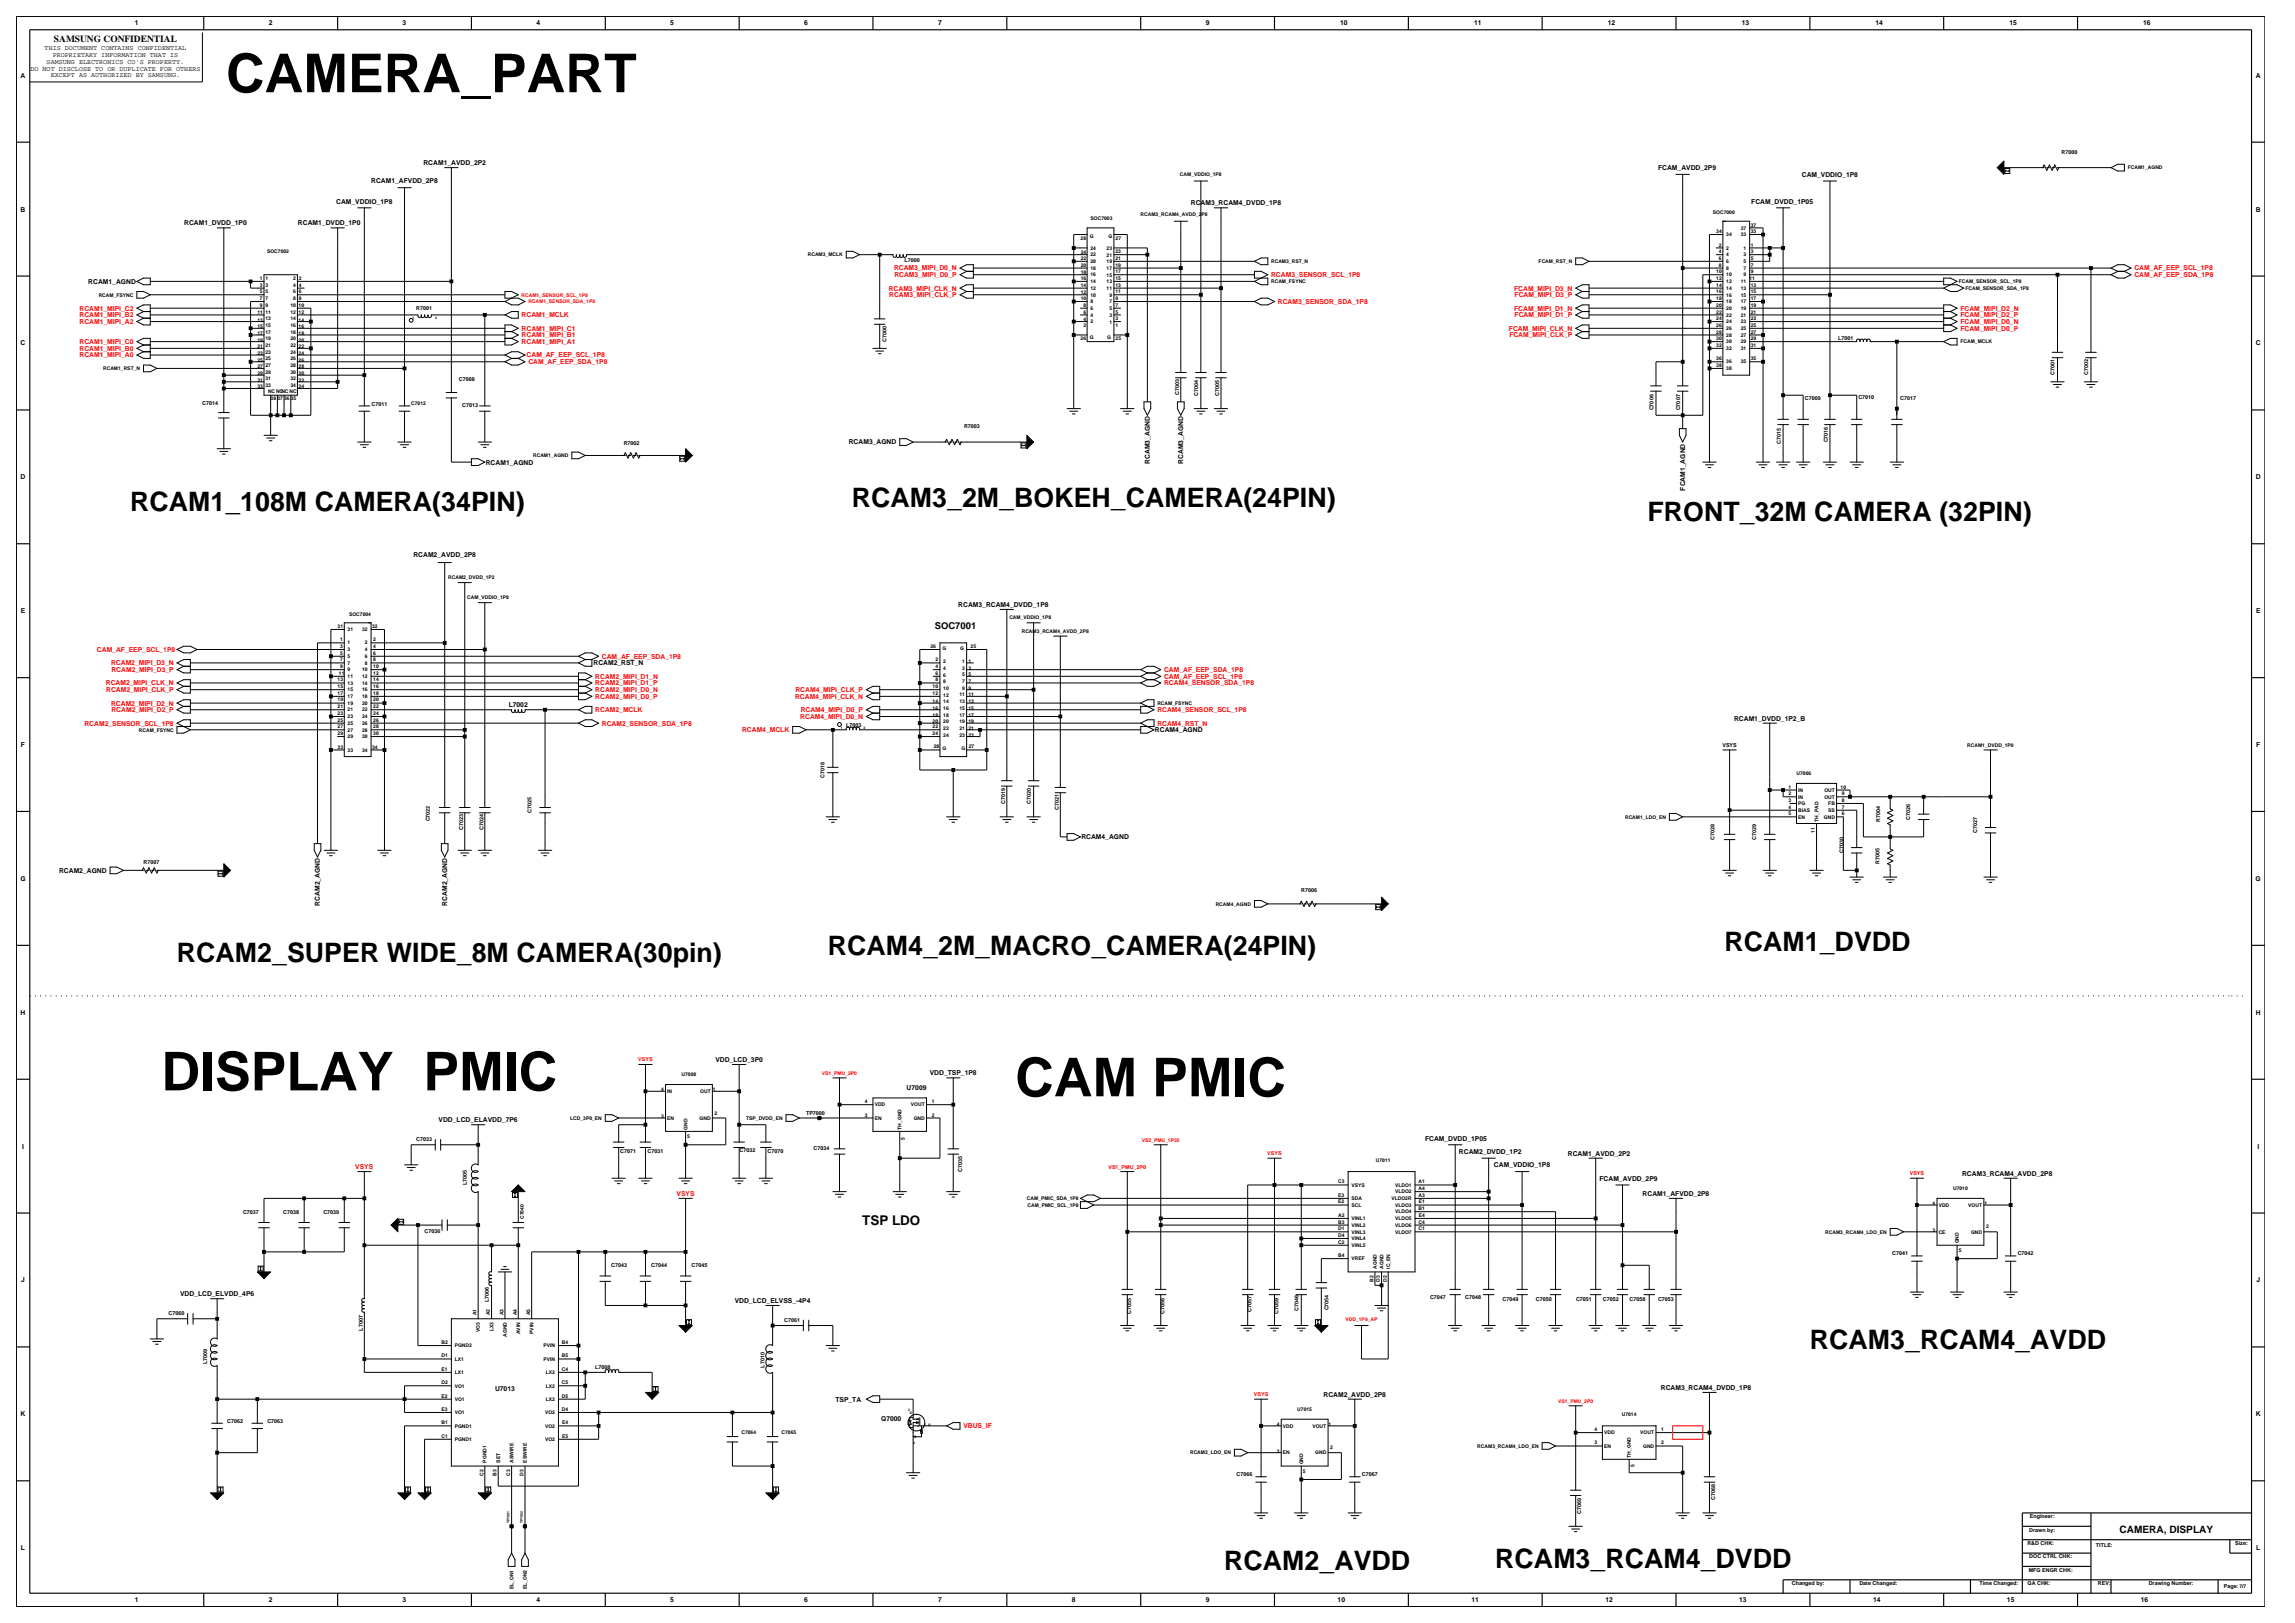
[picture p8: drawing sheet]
<svg xmlns="http://www.w3.org/2000/svg" width="420mm" height="297mm" viewBox="0 0 420 297" stroke-linecap="round" stroke-linejoin="round" font-family="sans-serif">
<defs><g id="words">
<g font-size="9.8">
<text x="41.4" y="16.9">CAMERA_PART</text>
<text x="29.5" y="199.5">DISPLAY PMIC</text>
<text x="185.8" y="200.6">CAM PMIC</text>
</g>
<g font-size="4.9">
<text x="23.8" y="93.5">RCAM1_108M CAMERA(34PIN)</text>
<text x="155.9" y="92.8">RCAM3_2M_BOKEH_CAMERA(24PIN)</text>
<text x="301.5" y="95.3">FRONT_32M CAMERA (32PIN)</text>
<text x="315.6" y="174">RCAM1_DVDD</text>
<text x="32.4" y="176.1">RCAM2_SUPER WIDE_8M CAMERA(30pin)</text>
<text x="151.5" y="174.8">RCAM4_2M_MACRO_CAMERA(24PIN)</text>
<text x="331.2" y="246.8">RCAM3_RCAM4_AVDD</text>
<text x="224" y="287.2">RCAM2_AVDD</text>
<text x="273.6" y="286.9">RCAM3_RCAM4_DVDD</text>
</g>
<text font-size="2.5" x="157.8" y="224.1">TSP LDO</text>
<text font-size="1.9" x="387.9" y="280.5">CAMERA, DISPLAY</text>
<g font-size="1.7">
<text x="9.9" y="7.7">SAMSUNG CONFIDENTIAL</text>
<text x="171.1" y="115.2">SOC7001</text>
</g>
<g font-size="1.2">
<text x="24.7" y="4.7">1</text>
<text x="49.2" y="4.7">2</text>
<text x="73.7" y="4.7">3</text>
<text x="98.2" y="4.7">4</text>
<text x="122.7" y="4.7">5</text>
<text x="147.2" y="4.7">6</text>
<text x="171.7" y="4.7">7</text>
<text x="220.7" y="4.7">9</text>
<text x="245.3" y="4.7">10</text>
<text x="269.8" y="4.7">11</text>
<text x="294.3" y="4.7">12</text>
<text x="318.7" y="4.7">13</text>
<text x="343.2" y="4.7">14</text>
<text x="367.7" y="4.7">15</text>
<text x="392.2" y="4.7">16</text>
<text x="8.2" y="9.2">THIS DOCUMENT CONTAINS CONFIDENTIAL</text>
<text x="8.5" y="11.7">SAMSUNG ELECTRONICS CO'S PROPERTY.</text>
<text x="9.6" y="10.5">PROPRIETARY INFORMATION THAT IS</text>
<text x="3.8" y="14.2">A</text>
<text x="5.6" y="12.9">DO NOT DISCLOSE TO OR DUPLICATE FOR OTHERS</text>
<text x="9.3" y="14.1">EXCEPT AS AUTHORIZED BY SAMSUNG.</text>
<text x="412.8" y="14.2">A</text>
<text x="67.9" y="33.6">RCAM1_AFVDD_2P8</text>
<text x="77.5" y="30.2">RCAM1_AVDD_2P2</text>
<text x="303.4" y="31.1">FCAM_AVDD_2P9</text>
<text x="329.7" y="32.4">CAM_VDDIO_1P8</text>
<text x="3.8" y="38.7">B</text>
<text x="33.7" y="41.2">RCAM1_DVDD_1P0</text>
<text x="54.5" y="41.2">RCAM1_DVDD_1P0</text>
<text x="61.5" y="37.2">CAM_VDDIO_1P8</text>
<text x="217.9" y="37.6">RCAM3_RCAM4_DVDD_1P8</text>
<text x="320.5" y="37.2">FCAM_DVDD_1P05</text>
<text x="412.8" y="38.7">B</text>
<text x="16.2" y="51.9">RCAM1_AGND</text>
<text x="3.8" y="63.2">C</text>
<text x="412.8" y="63.2">C</text>
<text x="155.3" y="81.3">RCAM3_AGND</text>
<text x="3.8" y="87.7">D</text>
<text x="88.9" y="85">RCAM1_AGND</text>
<text x="210.4" y="84.9" transform="rotate(-90 210.4 84.9)">RCAM3_AGND</text>
<text x="216.5" y="84.9" transform="rotate(-90 216.5 84.9)">RCAM3_AGND</text>
<text x="308.4" y="89.8" transform="rotate(-90 308.4 89.8)">FCAM1_AGND</text>
<text x="412.8" y="87.7">D</text>
<text x="75.7" y="101.8">RCAM2_AVDD_2P8</text>
<text x="3.8" y="112.2">E</text>
<text x="175.4" y="111">RCAM3_RCAM4_DVDD_1P8</text>
<text x="412.9" y="112.2">E</text>
<text x="108.6" y="121.7">RCAM2_RST_N</text>
<text x="93.1" y="129.4">L7002</text>
<text x="317.4" y="131.9">RCAM1_DVDD_1P2_B</text>
<text x="3.8" y="136.7">F</text>
<text x="211.4" y="134">RCAM4_AGND</text>
<text x="412.9" y="136.7">F</text>
<text x="197.9" y="153.6">RCAM4_AGND</text>
<text x="3.7" y="161.2">G</text>
<text x="10.8" y="159.7">RCAM2_AGND</text>
<text x="412.8" y="161.2">G</text>
<text x="58.5" y="165.7" transform="rotate(-90 58.5 165.7)">RCAM2_AGND</text>
<text x="81.8" y="165.7" transform="rotate(-90 81.8 165.7)">RCAM2_AGND</text>
<text x="3.8" y="185.7">H</text>
<text x="412.8" y="185.7">H</text>
<text x="130.9" y="194.3">VDD_LCD_3P0</text>
<text x="170.2" y="196.8">VDD_TSP_1P8</text>
<text x="165.9" y="199.4">U7009</text>
<text x="80.3" y="205.3">VDD_LCD_ELAVDD_7P6</text>
<text x="260.8" y="208.7">FCAM_DVDD_1P05</text>
<text x="4" y="210.2">I</text>
<text x="267" y="211.2">RCAM2_DVDD_1P2</text>
<text x="273.4" y="213.6">CAM_VDDIO_1P8</text>
<text x="286.9" y="211.5">RCAM1_AVDD_2P2</text>
<text x="359.1" y="215.1">RCAM3_RCAM4_AVDD_2P8</text>
<text x="413.1" y="210.2">I</text>
<text x="292.7" y="216">FCAM_AVDD_2P9</text>
<text x="300.6" y="218.8">RCAM1_AFVDD_2P8</text>
<text x="3.9" y="234.7">J</text>
<text x="32.9" y="237.2">VDD_LCD_ELVDD_4P6</text>
<text x="134.5" y="238.4">VDD_LCD_ELVSS_-4P4</text>
<text x="412.9" y="234.7">J</text>
<text x="90.6" y="254.6">U7013</text>
<text x="152.9" y="256.5">TSP_TA</text>
<text x="242.2" y="255.6">RCAM2_AVDD_2P8</text>
<text x="304" y="254.3">RCAM3_RCAM4_DVDD_1P8</text>
<text x="3.8" y="259.2">K</text>
<text x="161.3" y="260">Q7000</text>
<text x="412.8" y="259.2">K</text>
<text x="3.8" y="283.7">L</text>
<text x="412.9" y="283.7">L</text>
<text x="24.7" y="293.2">1</text>
<text x="49.2" y="293.2">2</text>
<text x="73.7" y="293.2">3</text>
<text x="98.2" y="293.2">4</text>
<text x="122.7" y="293.2">5</text>
<text x="147.2" y="293.2">6</text>
<text x="171.7" y="293.2">7</text>
<text x="196.2" y="293.2">8</text>
<text x="220.7" y="293.2">9</text>
<text x="244.8" y="293.2">10</text>
<text x="269.3" y="293.2">11</text>
<text x="293.8" y="293.2">12</text>
<text x="318.3" y="293.2">13</text>
<text x="342.8" y="293.2">14</text>
<text x="367.3" y="293.2">15</text>
<text x="391.8" y="293.2">16</text>
</g>
<g font-size="1.2" fill="#f00">
<text x="162.6" y="53.2">RCAM3_MIPI_CLK_N</text>
<text x="163.6" y="49.5">RCAM3_MIPI_D0_N</text>
<text x="163.7" y="50.7">RCAM3_MIPI_D0_P</text>
<text x="232.6" y="50.7">RCAM3_SENSOR_SCL_1P8</text>
<text x="277.1" y="53.2">FCAM_MIPI_D3_N</text>
<text x="390.6" y="50.7">CAM_AF_EEP_SDA_1P8</text>
<text x="390.6" y="49.5">CAM_AF_EEP_SCL_1P8</text>
<text x="14.6" y="59.3">RCAM1_MIPI_A2</text>
<text x="14.6" y="56.8">RCAM1_MIPI_C2</text>
<text x="14.6" y="58.1">RCAM1_MIPI_B2</text>
<text x="95.5" y="58.1">RCAM1_MCLK</text>
<text x="162.7" y="54.4">RCAM3_MIPI_CLK_P</text>
<text x="233.9" y="55.6">RCAM3_SENSOR_SDA_1P8</text>
<text x="277.1" y="56.8">FCAM_MIPI_D1_N</text>
<text x="277.2" y="58.1">FCAM_MIPI_D1_P</text>
<text x="277.2" y="54.4">FCAM_MIPI_D3_P</text>
<text x="358.8" y="59.3">FCAM_MIPI_D0_N</text>
<text x="358.8" y="56.8">FCAM_MIPI_D2_N</text>
<text x="358.8" y="58.1">FCAM_MIPI_D2_P</text>
<text x="14.6" y="65.4">RCAM1_MIPI_A0</text>
<text x="14.6" y="63">RCAM1_MIPI_C0</text>
<text x="14.6" y="64.2">RCAM1_MIPI_B0</text>
<text x="95.5" y="63">RCAM1_MIPI_A1</text>
<text x="95.5" y="60.5">RCAM1_MIPI_C1</text>
<text x="95.5" y="61.7">RCAM1_MIPI_B1</text>
<text x="96.4" y="65.4">CAM_AF_EEP_SCL_1P8</text>
<text x="276.2" y="60.5">FCAM_MIPI_CLK_N</text>
<text x="276.2" y="61.7">FCAM_MIPI_CLK_P</text>
<text x="358.8" y="60.5">FCAM_MIPI_D0_P</text>
<text x="96.7" y="66.6">CAM_AF_EEP_SDA_1P8</text>
<text x="17.7" y="119.3">CAM_AF_EEP_SCL_1P8</text>
<text x="19.4" y="125.4">RCAM2_MIPI_CLK_N</text>
<text x="20.3" y="121.7">RCAM2_MIPI_D3_N</text>
<text x="20.4" y="123">RCAM2_MIPI_D3_P</text>
<text x="108.9" y="124.2">RCAM2_MIPI_D1_N</text>
<text x="108.9" y="125.4">RCAM2_MIPI_D1_P</text>
<text x="110.2" y="120.5">CAM_AF_EEP_SDA_1P8</text>
<text x="213" y="123">CAM_AF_EEP_SDA_1P8</text>
<text x="213" y="124.2">CAM_AF_EEP_SCL_1P8</text>
<text x="213" y="125.4">RCAM4_SENSOR_SDA_1P8</text>
<text x="19.4" y="126.6">RCAM2_MIPI_CLK_P</text>
<text x="20.3" y="129.1">RCAM2_MIPI_D2_N</text>
<text x="20.4" y="130.3">RCAM2_MIPI_D2_P</text>
<text x="108.9" y="130.3">RCAM2_MCLK</text>
<text x="108.9" y="127.9">RCAM2_MIPI_D0_P</text>
<text x="108.9" y="126.6">RCAM2_MIPI_D0_N</text>
<text x="145.5" y="127.9">RCAM4_MIPI_CLK_N</text>
<text x="145.6" y="126.6">RCAM4_MIPI_CLK_P</text>
<text x="146.5" y="131.6">RCAM4_MIPI_D0_N</text>
<text x="146.5" y="130.3">RCAM4_MIPI_D0_P</text>
<text x="211.8" y="130.3">RCAM4_SENSOR_SCL_1P8</text>
<text x="15.5" y="132.8">RCAM2_SENSOR_SCL_1P8</text>
<text x="110.2" y="132.8">RCAM2_SENSOR_SDA_1P8</text>
<text x="135.8" y="134">RCAM4_MCLK</text>
<text x="211.8" y="132.8">RCAM4_RST_N</text>
<text x="65" y="213.9">VSYS</text>
<text x="123.8" y="218.8">VSYS</text>
<text x="176.3" y="261.4">VBUS_IF</text>
</g>
<g font-size="1">
<text x="377.3" y="28.1">R7000</text>
<text x="165.5" y="47.9">L7000</text>
<text x="76.2" y="56.8">R7001</text>
<text x="162.2" y="62.5" transform="rotate(-90 162.2 62.5)">C7000</text>
<text x="336.4" y="62.2">L7001</text>
<text x="84" y="69.7">C7008</text>
<text x="376" y="68.7" transform="rotate(-90 376 68.7)">C7001</text>
<text x="382.1" y="68.7" transform="rotate(-90 382.1 68.7)">C7002</text>
<text x="37" y="74.2">C7014</text>
<text x="68" y="74.2">C7011</text>
<text x="84.6" y="74.5">C7013</text>
<text x="215.8" y="72.3" transform="rotate(-90 215.8 72.3)">C7003</text>
<text x="219.3" y="72.5" transform="rotate(-90 219.3 72.5)">C7004</text>
<text x="223.1" y="72.5" transform="rotate(-90 223.1 72.5)">C7005</text>
<text x="302.6" y="75.1" transform="rotate(-90 302.6 75.1)">C7006</text>
<text x="307.5" y="75.1" transform="rotate(-90 307.5 75.1)">C7007</text>
<text x="330.3" y="73.2">C7009</text>
<text x="340.1" y="72.9">C7010</text>
<text x="347.8" y="73.2">C7017</text>
<text x="114.1" y="81.5">R7002</text>
<text x="176.4" y="78.3">R7003</text>
<text x="325.9" y="81.2" transform="rotate(-90 325.9 81.2)">C7015</text>
<text x="334.5" y="81" transform="rotate(-90 334.5 81)">C7016</text>
<text x="154.9" y="132.9">L7003</text>
<text x="315.2" y="136.7">VSYS</text>
<text x="150.9" y="142.4" transform="rotate(-90 150.9 142.4)">C7018</text>
<text x="97.3" y="148.7" transform="rotate(-90 97.3 148.7)">C7025</text>
<text x="184" y="147.2" transform="rotate(-90 184 147.2)">C7019</text>
<text x="188.6" y="147.2" transform="rotate(-90 188.6 147.2)">C7020</text>
<text x="193.7" y="148.3" transform="rotate(-90 193.7 148.3)">C7021</text>
<text x="349.6" y="150" transform="rotate(-90 349.6 150)">C7026</text>
<text x="78.7" y="150.3" transform="rotate(-90 78.7 150.3)">C7022</text>
<text x="84.8" y="151.8" transform="rotate(-90 84.8 151.8)">C7023</text>
<text x="88.5" y="151.8" transform="rotate(-90 88.5 151.8)">C7024</text>
<text x="313.8" y="153.8" transform="rotate(-90 313.8 153.8)">C7028</text>
<text x="321.4" y="153.6" transform="rotate(-90 321.4 153.6)">C7029</text>
<text x="344.1" y="150.4" transform="rotate(-90 344.1 150.4)">R7004</text>
<text x="361.8" y="152.4" transform="rotate(-90 361.8 152.4)">C7027</text>
<text x="26.3" y="158">R7007</text>
<text x="337.3" y="156.1" transform="rotate(-90 337.3 156.1)">C7030</text>
<text x="344" y="158" transform="rotate(-90 344 158)">R7005</text>
<text x="238.1" y="163.3">R7006</text>
<text x="76.2" y="208.8">C7033</text>
<text x="147.5" y="204">TP7000</text>
<text x="113.5" y="211">C7071</text>
<text x="118.5" y="211.1">C7031</text>
<text x="135.3" y="210.8">C7032</text>
<text x="140.5" y="211">C7070</text>
<text x="148.9" y="210.4">C7034</text>
<text x="176.1" y="214.4" transform="rotate(-90 176.1 214.4)">C7035</text>
<text x="85.4" y="216.8" transform="rotate(-90 85.4 216.8)">L7005</text>
<text x="44.5" y="222.2">C7037</text>
<text x="51.8" y="222.2">C7038</text>
<text x="59.2" y="222.2">C7039</text>
<text x="77.7" y="225.7">C7036</text>
<text x="111.8" y="231.8">C7043</text>
<text x="119.2" y="231.8">C7044</text>
<text x="126.5" y="231.8">C7045</text>
<text x="346.3" y="229.7">C7041</text>
<text x="369.3" y="229.7">C7042</text>
<text x="89.4" y="238.3" transform="rotate(-90 89.4 238.3)">L7006</text>
<text x="237.6" y="239.9" transform="rotate(-90 237.6 239.9)">C7046</text>
<text x="243.1" y="239.8" transform="rotate(-90 243.1 239.8)">C7054</text>
<text x="261.7" y="237.6">C7047</text>
<text x="268.1" y="237.6">C7048</text>
<text x="275" y="238">C7049</text>
<text x="281.1" y="238">C7050</text>
<text x="288.4" y="238">C7051</text>
<text x="293.3" y="238">C7052</text>
<text x="298.2" y="238">C7058</text>
<text x="303.4" y="238">C7053</text>
<text x="30.9" y="240.7">C7060</text>
<text x="66.4" y="243.5" transform="rotate(-90 66.4 243.5)">L7007</text>
<text x="143.5" y="241.9">C7061</text>
<text x="207" y="240.4" transform="rotate(-90 207 240.4)">C7055</text>
<text x="213.1" y="240.4" transform="rotate(-90 213.1 240.4)">C7056</text>
<text x="229" y="240.1" transform="rotate(-90 229 240.1)">C7057</text>
<text x="233.9" y="240.4" transform="rotate(-90 233.9 240.4)">C7059</text>
<text x="37.9" y="249.6" transform="rotate(-90 37.9 249.6)">L7009</text>
<text x="108.9" y="250.5">L7008</text>
<text x="139.9" y="250.3" transform="rotate(-90 139.9 250.3)">L7010</text>
<text x="41.6" y="260.3">C7062</text>
<text x="48.9" y="260.3">C7063</text>
<text x="226.3" y="270.2">C7066</text>
<text x="249.2" y="270.2">C7067</text>
<text x="313.9" y="274.5" transform="rotate(-90 313.9 274.5)">C7068</text>
<text x="289.4" y="277" transform="rotate(-90 289.4 277)">C7069</text>
<text x="371.4" y="280.2">Drawn by:</text>
<text x="371.5" y="277.8">Engineer:</text>
<text x="371" y="282.7">R&amp;D CHK:</text>
<text x="371.3" y="287.6">MFG ENGR CHK:</text>
<text x="371.4" y="285.2">DOC CTRL CHK:</text>
<text x="383.6" y="283">TITLE:</text>
<text x="409.1" y="282.7">Size:</text>
<text x="327.9" y="290.1">Changed by:</text>
<text x="340.3" y="290.1">Date Changed:</text>
<text x="362.2" y="290.1">Time Changed:</text>
<text x="371.1" y="290.1">QA CHK:</text>
<text x="383.9" y="290.1">REV:</text>
<text x="393.2" y="290.1">Drawing Number:</text>
<text x="407" y="290.5">Page: 7/7</text>
</g>
<g font-size="1" fill="#f00">
<text x="116.8" y="194.2">VSYS</text>
<text x="202.8" y="213.8">VS1_PMU_2P0</text>
<text x="231.9" y="211.4">VSYS</text>
<text x="349.5" y="215">VSYS</text>
<text x="229.5" y="255.5">VSYS</text>
</g>
<g font-size=".9">
<text x="215.9" y="32.2">CAM_VDDIO_1P8</text>
<text x="389.4" y="31">FCAM1_AGND</text>
<text x="199.6" y="40.2">SOC7003</text>
<text x="208.7" y="39.6">RCAM3_RCAM4_AVDD_2P8</text>
<text x="313.5" y="39.2">SOC7000</text>
<text x="318.6" y="42">37</text>
<text x="320.4" y="41.5">37</text>
<text x="48.9" y="46.3">SOC7002</text>
<text x="147.8" y="46.9">RCAM3_MCLK</text>
<text x="197.8" y="43.9">28</text>
<text x="197.8" y="46.4">24</text>
<text x="197.8" y="47.6">22</text>
<text x="199.4" y="43.6">G</text>
<text x="199.6" y="45.7">24</text>
<text x="199.6" y="46.9">22</text>
<text x="202.5" y="46.9">21</text>
<text x="202.5" y="45.7">23</text>
<text x="202.9" y="43.6">G</text>
<text x="204.1" y="47.6">21</text>
<text x="204.1" y="46.3">23</text>
<text x="204.2" y="43.9">27</text>
<text x="314.1" y="42.7">34</text>
<text x="314.6" y="46.4">4</text>
<text x="314.6" y="47.6">6</text>
<text x="314.6" y="45.1">2</text>
<text x="315.9" y="46.9">4</text>
<text x="315.9" y="43.2">34</text>
<text x="315.9" y="45.7">2</text>
<text x="318.6" y="43.2">33</text>
<text x="319.1" y="46.9">3</text>
<text x="319.1" y="45.7">1</text>
<text x="320.4" y="42.7">33</text>
<text x="320.4" y="47.6">5</text>
<text x="320.4" y="46.4">3</text>
<text x="320.4" y="45.1">1</text>
<text x="47.6" y="53.7">5</text>
<text x="47.6" y="52.5">3</text>
<text x="47.6" y="51.3">1</text>
<text x="48.6" y="53.7">5</text>
<text x="48.6" y="52.5">3</text>
<text x="48.6" y="51.3">1</text>
<text x="53.7" y="52.5">4</text>
<text x="53.7" y="53.7">6</text>
<text x="53.7" y="51.3">2</text>
<text x="54.7" y="52.5">4</text>
<text x="54.7" y="53.7">6</text>
<text x="54.7" y="51.3">2</text>
<text x="197.8" y="50.1">18</text>
<text x="197.8" y="48.9">20</text>
<text x="197.8" y="53.8">12</text>
<text x="197.8" y="52.5">14</text>
<text x="197.8" y="51.3">16</text>
<text x="199.6" y="49.4">18</text>
<text x="199.6" y="48.1">20</text>
<text x="199.6" y="53">12</text>
<text x="199.6" y="51.8">14</text>
<text x="199.6" y="50.6">16</text>
<text x="202.5" y="49.4">17</text>
<text x="202.5" y="48.2">19</text>
<text x="202.5" y="53.1">11</text>
<text x="202.5" y="51.8">13</text>
<text x="202.5" y="50.6">15</text>
<text x="204.1" y="50">17</text>
<text x="204.1" y="48.8">19</text>
<text x="204.1" y="53.7">11</text>
<text x="204.1" y="52.5">13</text>
<text x="204.1" y="51.2">15</text>
<text x="232.6" y="48.1">RCAM3_RST_N</text>
<text x="232.6" y="51.8">RCAM_FSYNC</text>
<text x="281.6" y="48.1">FCAM_RST_N</text>
<text x="314.1" y="50">10</text>
<text x="314.1" y="51.3">12</text>
<text x="314.1" y="52.5">14</text>
<text x="314.1" y="53.7">16</text>
<text x="314.6" y="48.8">8</text>
<text x="315.9" y="48.1">6</text>
<text x="315.9" y="49.4">8</text>
<text x="315.9" y="50.6">10</text>
<text x="315.9" y="51.8">12</text>
<text x="315.9" y="53">14</text>
<text x="318.6" y="51.8">11</text>
<text x="318.6" y="53">13</text>
<text x="319.1" y="48.1">5</text>
<text x="319.1" y="49.4">7</text>
<text x="319.1" y="50.6">9</text>
<text x="320.1" y="51.3">11</text>
<text x="320.4" y="52.5">13</text>
<text x="320.4" y="53.7">15</text>
<text x="320.4" y="48.8">7</text>
<text x="320.4" y="50">9</text>
<text x="358.5" y="51.8">FCAM_SENSOR_SCL_1P8</text>
<text x="359.7" y="53.1">FCAM_SENSOR_SDA_1P8</text>
<text x="18.1" y="54.3">RCAM_FSYNC</text>
<text x="47.1" y="58.8">13</text>
<text x="47.1" y="57.4">11</text>
<text x="47.6" y="54.9">7</text>
<text x="47.6" y="56.1">9</text>
<text x="48.6" y="54.9">7</text>
<text x="48.6" y="56.1">9</text>
<text x="48.6" y="57.4">11</text>
<text x="48.6" y="58.6">13</text>
<text x="48.6" y="59.8">15</text>
<text x="53.2" y="57.4">12</text>
<text x="53.2" y="58.6">14</text>
<text x="53.2" y="59.8">16</text>
<text x="53.2" y="56.1">10</text>
<text x="53.7" y="54.9">8</text>
<text x="54.6" y="57.4">12</text>
<text x="54.6" y="58.8">14</text>
<text x="54.6" y="56.1">10</text>
<text x="54.7" y="54.9">8</text>
<text x="197.8" y="55">10</text>
<text x="198.3" y="57.4">6</text>
<text x="198.3" y="56.2">8</text>
<text x="198.3" y="58.7">4</text>
<text x="198.3" y="59.9">2</text>
<text x="199.6" y="56.7">6</text>
<text x="199.6" y="55.5">8</text>
<text x="199.6" y="57.9">4</text>
<text x="199.6" y="59.1">2</text>
<text x="199.6" y="54.3">10</text>
<text x="203" y="55.5">7</text>
<text x="203" y="54.3">9</text>
<text x="203" y="58">3</text>
<text x="203" y="56.8">5</text>
<text x="203" y="59.2">1</text>
<text x="204.1" y="57.4">5</text>
<text x="204.1" y="56.1">7</text>
<text x="204.1" y="54.9">9</text>
<text x="204.1" y="58.6">3</text>
<text x="204.1" y="59.8">1</text>
<text x="314.1" y="58.6">24</text>
<text x="314.1" y="59.8">26</text>
<text x="314.1" y="54.9">18</text>
<text x="314.1" y="56.1">20</text>
<text x="314.1" y="57.4">22</text>
<text x="315.9" y="59.1">24</text>
<text x="315.9" y="55.5">18</text>
<text x="315.9" y="56.7">20</text>
<text x="315.9" y="57.9">22</text>
<text x="315.9" y="54.3">16</text>
<text x="318.6" y="55.5">17</text>
<text x="318.6" y="56.7">19</text>
<text x="318.6" y="57.9">21</text>
<text x="318.6" y="59.1">23</text>
<text x="318.6" y="54.3">15</text>
<text x="320.4" y="59.8">25</text>
<text x="320.4" y="54.9">17</text>
<text x="320.4" y="56.1">19</text>
<text x="320.4" y="57.4">21</text>
<text x="320.4" y="58.6">23</text>
<text x="47.1" y="63.7">21</text>
<text x="47.1" y="65">23</text>
<text x="47.1" y="60.1">15</text>
<text x="47.1" y="61.3">17</text>
<text x="47.1" y="62.5">19</text>
<text x="48.6" y="63.5">21</text>
<text x="48.6" y="64.7">23</text>
<text x="48.6" y="66">25</text>
<text x="48.6" y="61">17</text>
<text x="48.6" y="62.3">19</text>
<text x="53.2" y="66">26</text>
<text x="53.2" y="62.3">20</text>
<text x="53.2" y="63.5">22</text>
<text x="53.2" y="64.7">24</text>
<text x="53.2" y="61">18</text>
<text x="54.6" y="62.5">20</text>
<text x="54.6" y="63.7">22</text>
<text x="54.6" y="65">24</text>
<text x="54.6" y="60.1">16</text>
<text x="54.6" y="61.3">18</text>
<text x="197.8" y="62.3">26</text>
<text x="199.4" y="62">G</text>
<text x="202.6" y="62">G</text>
<text x="204.2" y="62.3">25</text>
<text x="314.1" y="63.5">32</text>
<text x="314.1" y="66">36</text>
<text x="314.1" y="61">28</text>
<text x="314.1" y="62.3">30</text>
<text x="315.9" y="64">32</text>
<text x="315.9" y="60.4">26</text>
<text x="315.9" y="61.6">28</text>
<text x="315.9" y="62.8">30</text>
<text x="318.6" y="64">31</text>
<text x="318.6" y="60.4">25</text>
<text x="318.6" y="61.6">27</text>
<text x="318.6" y="62.8">29</text>
<text x="320.4" y="63.5">31</text>
<text x="320.4" y="66">35</text>
<text x="320.4" y="61">27</text>
<text x="320.4" y="62.3">29</text>
<text x="358.8" y="62.8">FCAM_MCLK</text>
<text x="18.9" y="67.7">RCAM1_RST_N</text>
<text x="47.1" y="71.1">33</text>
<text x="47.1" y="67.4">27</text>
<text x="47.1" y="68.7">29</text>
<text x="47.1" y="69.9">31</text>
<text x="47.1" y="66.2">25</text>
<text x="48.6" y="70.9">33</text>
<text x="48.6" y="67.2">27</text>
<text x="48.6" y="68.4">29</text>
<text x="48.6" y="69.6">31</text>
<text x="49.1" y="71.9">NCNCNC NC</text>
<text x="53.2" y="70.9">34</text>
<text x="53.2" y="67.2">28</text>
<text x="53.2" y="68.4">30</text>
<text x="53.2" y="69.6">32</text>
<text x="54.6" y="71.1">34</text>
<text x="54.6" y="66.2">26</text>
<text x="54.6" y="67.4">28</text>
<text x="54.6" y="68.7">30</text>
<text x="54.6" y="69.9">32</text>
<text x="314.1" y="67.2">38</text>
<text x="315.9" y="66.5">36</text>
<text x="315.9" y="67.7">38</text>
<text x="318.6" y="66.5">35</text>
<text x="49.5" y="73.2">38</text>
<text x="50.8" y="73.2">37</text>
<text x="52" y="73.2">36</text>
<text x="53.2" y="73.2">35</text>
<text x="75.2" y="74.2">C7012</text>
<text x="97.6" y="83.7">RCAM1_AGND</text>
<text x="82" y="106">RCAM2_DVDD_1P2</text>
<text x="63.9" y="112.7">SOC7004</text>
<text x="85.5" y="109.7">CAM_VDDIO_1P8</text>
<text x="184.7" y="113.4">CAM_VDDIO_1P8</text>
<text x="61.8" y="114.9">31</text>
<text x="62.3" y="118.6">3</text>
<text x="62.3" y="119.8">5</text>
<text x="62.3" y="117.3">1</text>
<text x="63.6" y="119.2">3</text>
<text x="63.6" y="115.5">31</text>
<text x="63.6" y="117.9">1</text>
<text x="66.3" y="115.5">32</text>
<text x="66.8" y="119.2">4</text>
<text x="66.8" y="117.9">2</text>
<text x="68.1" y="114.9">32</text>
<text x="68.3" y="119.8">6</text>
<text x="68.3" y="118.6">4</text>
<text x="68.3" y="117.3">2</text>
<text x="170.3" y="118.6">26</text>
<text x="172.5" y="118.9">G</text>
<text x="175.7" y="118.9">G</text>
<text x="177.6" y="118.6">25</text>
<text x="187" y="115.8">RCAM3_RCAM4_AVDD_2P8</text>
<text x="61.8" y="125.9">15</text>
<text x="61.8" y="124.7">13</text>
<text x="62" y="123.5">11</text>
<text x="62.3" y="121">7</text>
<text x="62.3" y="122.2">9</text>
<text x="63.6" y="121.6">7</text>
<text x="63.6" y="122.8">9</text>
<text x="63.6" y="120.4">5</text>
<text x="63.6" y="124.1">11</text>
<text x="63.6" y="125.3">13</text>
<text x="66.3" y="122.8">10</text>
<text x="66.3" y="124.1">12</text>
<text x="66.3" y="125.3">14</text>
<text x="66.8" y="120.4">6</text>
<text x="66.8" y="121.6">8</text>
<text x="68.3" y="125.9">16</text>
<text x="68.3" y="122.2">10</text>
<text x="68.3" y="123.5">12</text>
<text x="68.3" y="124.7">14</text>
<text x="68.3" y="121">8</text>
<text x="170.7" y="125.9">10</text>
<text x="171.2" y="124.7">8</text>
<text x="171.2" y="122.2">4</text>
<text x="171.2" y="123.5">6</text>
<text x="171.2" y="121">2</text>
<text x="172.6" y="125">8</text>
<text x="172.6" y="122.6">4</text>
<text x="172.6" y="123.8">6</text>
<text x="172.6" y="121.3">2</text>
<text x="176.1" y="125">7</text>
<text x="176.1" y="122.5">3</text>
<text x="176.1" y="123.8">5</text>
<text x="176.1" y="121.3">1</text>
<text x="177.2" y="125">7</text>
<text x="177.2" y="122.5">3</text>
<text x="177.2" y="123.8">5</text>
<text x="177.2" y="121.3">1</text>
<text x="61.8" y="130.8">23</text>
<text x="61.8" y="127.1">17</text>
<text x="61.8" y="128.3">19</text>
<text x="61.8" y="129.6">21</text>
<text x="63.6" y="131.4">23</text>
<text x="63.6" y="126.5">15</text>
<text x="63.6" y="127.7">17</text>
<text x="63.6" y="129">19</text>
<text x="63.6" y="130.2">21</text>
<text x="66.3" y="130.2">22</text>
<text x="66.3" y="131.4">24</text>
<text x="66.3" y="126.5">16</text>
<text x="66.3" y="127.7">18</text>
<text x="66.3" y="129">20</text>
<text x="68.3" y="129.6">22</text>
<text x="68.3" y="130.8">24</text>
<text x="68.3" y="127.1">18</text>
<text x="68.3" y="128.3">20</text>
<text x="170.7" y="127.1">12</text>
<text x="170.7" y="128.7">14</text>
<text x="170.7" y="129.9">16</text>
<text x="170.7" y="131.1">18</text>
<text x="172.6" y="131.2">18</text>
<text x="172.6" y="126.2">10</text>
<text x="172.6" y="127.5">12</text>
<text x="172.6" y="128.7">14</text>
<text x="172.6" y="129.9">16</text>
<text x="175.6" y="127.4">11</text>
<text x="175.6" y="128.7">13</text>
<text x="175.6" y="129.9">15</text>
<text x="175.6" y="131.1">17</text>
<text x="176.1" y="126.2">9</text>
<text x="177.2" y="126.2">9</text>
<text x="177.2" y="127.4">11</text>
<text x="177.2" y="128.7">13</text>
<text x="177.2" y="129.9">15</text>
<text x="177.2" y="131.1">17</text>
<text x="211.8" y="129">RCAM_FSYNC</text>
<text x="25.4" y="133.9">RCAM_FSYNC</text>
<text x="61.8" y="137">33</text>
<text x="61.8" y="132">25</text>
<text x="61.8" y="133.2">27</text>
<text x="61.8" y="134.5">29</text>
<text x="63.6" y="137.5">33</text>
<text x="63.6" y="132.6">25</text>
<text x="63.6" y="133.9">27</text>
<text x="63.6" y="135.1">29</text>
<text x="66.3" y="135.1">30</text>
<text x="66.3" y="137.5">34</text>
<text x="66.3" y="132.6">26</text>
<text x="66.3" y="133.9">28</text>
<text x="68.1" y="137">34</text>
<text x="68.3" y="134.5">30</text>
<text x="68.3" y="132">26</text>
<text x="68.3" y="133.2">28</text>
<text x="170.7" y="132.3">20</text>
<text x="170.7" y="133.3">22</text>
<text x="170.7" y="134.5">24</text>
<text x="170.9" y="136.9">28</text>
<text x="172.5" y="137.2">G</text>
<text x="172.6" y="132.4">20</text>
<text x="172.6" y="133.6">22</text>
<text x="172.6" y="134.8">24</text>
<text x="175.6" y="132.3">19</text>
<text x="175.6" y="133.5">21</text>
<text x="175.6" y="134.8">23</text>
<text x="175.9" y="137.2">G</text>
<text x="177.2" y="132.3">19</text>
<text x="177.2" y="133.5">21</text>
<text x="177.2" y="134.8">23</text>
<text x="177.3" y="136.9">27</text>
<text x="360" y="136.6">RCAM1_DVDD_1P0</text>
<text x="328.8" y="141.8">U7006</text>
<text x="297.4" y="149.8">RCAM1_LDO_EN</text>
<text x="327.3" y="144.3">1</text>
<text x="327.3" y="145.5">2</text>
<text x="327.3" y="146.7">3</text>
<text x="327.3" y="148">4</text>
<text x="327.3" y="149.2">5</text>
<text x="329.1" y="144.9">IN</text>
<text x="329.1" y="146.1">IN</text>
<text x="329.1" y="147.3">PG</text>
<text x="329.1" y="148.6">BIAS</text>
<text x="329.1" y="149.8">EN</text>
<text x="333.8" y="149.8">GND</text>
<text x="333.9" y="146.1">OUT</text>
<text x="333.9" y="144.9">OUT</text>
<text x="334.6" y="148.6">SS</text>
<text x="334.6" y="147.3">FB</text>
<text x="336.8" y="144.3">10</text>
<text x="337.1" y="149.2">6</text>
<text x="337.1" y="148">7</text>
<text x="337.1" y="146.7">8</text>
<text x="337.1" y="145.5">9</text>
<text x="332.2" y="152.4" transform="rotate(-90 332.2 152.4)">11</text>
<text x="332.8" y="150.4" transform="rotate(-90 332.8 150.4)">TH_PAD</text>
<text x="222.5" y="165.7">RCAM4_AGND</text>
<text x="124.7" y="196.9">U7008</text>
<text x="121" y="199.7">4</text>
<text x="122.1" y="200">IN</text>
<text x="128.1" y="200">OUT</text>
<text x="130.5" y="199.7">1</text>
<text x="130.8" y="204">2</text>
<text x="158.3" y="201.9">4</text>
<text x="160.1" y="202.5">VDD</text>
<text x="166.7" y="202.5">VOUT</text>
<text x="170.5" y="201.9">1</text>
<text x="104.3" y="204.9">LCD_3P0_EN</text>
<text x="121" y="204.6">3</text>
<text x="122.1" y="204.9">EN</text>
<text x="125.8" y="208.3">5</text>
<text x="125.8" y="206.7" transform="rotate(-90 125.8 206.7)">GND</text>
<text x="128" y="204.9">GND</text>
<text x="136.6" y="204.9">TSP_DVDD_EN</text>
<text x="158.3" y="204.3">3</text>
<text x="160.1" y="204.9">EN</text>
<text x="165" y="206.7" transform="rotate(-90 165 206.7)">TH_GND</text>
<text x="165.6" y="208.5" transform="rotate(-90 165.6 208.5)">5</text>
<text x="167.2" y="204.9">GND</text>
<text x="170.5" y="204.3">2</text>
<text x="251.8" y="212.5">U7011</text>
<text x="187.9" y="219.6">CAM_PMIC_SDA_1P8</text>
<text x="188" y="220.8">CAM_PMIC_SCL_1P8</text>
<text x="244.9" y="216.5">C3</text>
<text x="244.9" y="220.2">E2</text>
<text x="244.9" y="219">E3</text>
<text x="247.3" y="220.8">SCL</text>
<text x="247.3" y="219.6">SDA</text>
<text x="247.3" y="217.2">VSYS</text>
<text x="254.6" y="219.6">VLDO2R</text>
<text x="255.3" y="220.8">VLDO3</text>
<text x="255.3" y="217.2">VLDO1</text>
<text x="255.3" y="218.4">VLDO2</text>
<text x="259.6" y="216.5">A1</text>
<text x="259.6" y="219">A3</text>
<text x="259.6" y="217.8">A4</text>
<text x="259.6" y="221.5">B1</text>
<text x="259.6" y="220.2">E1</text>
<text x="353.7" y="220.5">4</text>
<text x="354.8" y="220.8">VDD</text>
<text x="357.4" y="217.8">U7010</text>
<text x="360.2" y="220.8">VOUT</text>
<text x="363.2" y="220.5">1</text>
<text x="95.9" y="223" transform="rotate(-90 95.9 223)">C7040</text>
<text x="244.9" y="226.4">D4</text>
<text x="244.9" y="223.9">B3</text>
<text x="244.9" y="227.6">C2</text>
<text x="244.9" y="225.1">D1</text>
<text x="244.9" y="222.7">A2</text>
<text x="247.3" y="227">VINL4</text>
<text x="247.3" y="224.5">VINL2</text>
<text x="247.3" y="225.7">VINL3</text>
<text x="247.3" y="223.3">VINL1</text>
<text x="255.3" y="223.3">VLDO5</text>
<text x="255.3" y="225.7">VLDO7</text>
<text x="255.3" y="224.5">VLDO6</text>
<text x="255.3" y="222.1">VLDO4</text>
<text x="259.6" y="225.1">C1</text>
<text x="259.6" y="223.9">C4</text>
<text x="259.6" y="222.7">E4</text>
<text x="334" y="225.7">RCAM3_RCAM4_LDO_EN</text>
<text x="353.7" y="225.4">3</text>
<text x="354.8" y="225.7">CE</text>
<text x="358.5" y="227.5" transform="rotate(-90 358.5 227.5)">GND</text>
<text x="360.7" y="225.7">GND</text>
<text x="363.5" y="224.8">2</text>
<text x="244.9" y="230">B4</text>
<text x="247.3" y="230.6">VREF</text>
<text x="247.3" y="228.2">VINL5</text>
<text x="251.9" y="232.1" transform="rotate(-90 251.9 232.1)">AGND</text>
<text x="253.2" y="232.1" transform="rotate(-90 253.2 232.1)">AGND</text>
<text x="254.4" y="232.1" transform="rotate(-90 254.4 232.1)">IC_EN</text>
<text x="358.5" y="229.1">5</text>
<text x="251.3" y="234.6" transform="rotate(-90 251.3 234.6)">B2</text>
<text x="252.5" y="234.6" transform="rotate(-90 252.5 234.6)">D3</text>
<text x="253.8" y="234.6" transform="rotate(-90 253.8 234.6)">D2</text>
<text x="80.8" y="245.9">B2</text>
<text x="87.2" y="240.7" transform="rotate(-90 87.2 240.7)">A1</text>
<text x="87.8" y="243.8" transform="rotate(-90 87.8 243.8)">VO3</text>
<text x="89.7" y="240.7" transform="rotate(-90 89.7 240.7)">A2</text>
<text x="90.3" y="243.6" transform="rotate(-90 90.3 243.6)">LX3</text>
<text x="92.1" y="240.7" transform="rotate(-90 92.1 240.7)">A3</text>
<text x="92.7" y="244.6" transform="rotate(-90 92.7 244.6)">AGND</text>
<text x="94.6" y="240.7" transform="rotate(-90 94.6 240.7)">A4</text>
<text x="95.2" y="244.1" transform="rotate(-90 95.2 244.1)">AVIN</text>
<text x="97" y="240.7" transform="rotate(-90 97 240.7)">A5</text>
<text x="97.6" y="244.1" transform="rotate(-90 97.6 244.1)">PVIN</text>
<text x="102.8" y="245.9">B4</text>
<text x="80.8" y="248.4">D1</text>
<text x="80.8" y="250.8">E1</text>
<text x="83.2" y="251.5">LX1</text>
<text x="83.2" y="249">LX1</text>
<text x="83.2" y="246.6">PGND2</text>
<text x="99.4" y="246.6">PVIN</text>
<text x="99.4" y="249">PVIN</text>
<text x="99.9" y="251.5">LX2</text>
<text x="102.8" y="250.8">C4</text>
<text x="102.8" y="248.4">B5</text>
<text x="80.8" y="253.3">D2</text>
<text x="80.8" y="255.7">E2</text>
<text x="83.2" y="256.4">VO1</text>
<text x="83.2" y="253.9">VO1</text>
<text x="99.9" y="256.4">LX2</text>
<text x="99.9" y="253.9">LX2</text>
<text x="102.8" y="255.7">D5</text>
<text x="102.8" y="253.3">C5</text>
<text x="80.8" y="260.6">B1</text>
<text x="80.8" y="263.1">C1</text>
<text x="80.8" y="258.2">E3</text>
<text x="83.2" y="258.8">VO1</text>
<text x="83.2" y="263.7">PGND1</text>
<text x="83.2" y="261.2">PGND1</text>
<text x="99.7" y="258.8">VO2</text>
<text x="99.7" y="261.2">VO2</text>
<text x="99.7" y="263.7">VO2</text>
<text x="102.8" y="258.2">D4</text>
<text x="102.9" y="260.6">E4</text>
<text x="102.9" y="263.1">E5</text>
<text x="135.7" y="262.4">C7064</text>
<text x="143" y="262.4">C7065</text>
<text x="233.6" y="260.9">4</text>
<text x="234.8" y="261.2">VDD</text>
<text x="237.4" y="258.2">U7015</text>
<text x="240.2" y="261.2">VOUT</text>
<text x="243.1" y="260.9">1</text>
<text x="291.8" y="261.9">4</text>
<text x="293.6" y="262.5">VDD</text>
<text x="296.8" y="259.1">U7014</text>
<text x="300.2" y="262.5">VOUT</text>
<text x="304" y="261.9">1</text>
<text x="89.1" y="267.7" transform="rotate(-90 89.1 267.7)">PGND1</text>
<text x="91.5" y="267.7" transform="rotate(-90 91.5 267.7)">SET</text>
<text x="94" y="267.7" transform="rotate(-90 94 267.7)">ASWIRE</text>
<text x="96.4" y="267.7" transform="rotate(-90 96.4 267.7)">ESWIRE</text>
<text x="217.8" y="266.1">RCAM2_LDO_EN</text>
<text x="233.6" y="265.8">3</text>
<text x="234.8" y="266.1">EN</text>
<text x="238.4" y="269.5">5</text>
<text x="238.5" y="268" transform="rotate(-90 238.5 268)">GND</text>
<text x="240.7" y="266.1">GND</text>
<text x="243.5" y="265.2">2</text>
<text x="270.4" y="264.9">RCAM3_RCAM4_LDO_EN</text>
<text x="291.8" y="264.3">3</text>
<text x="293.6" y="264.9">EN</text>
<text x="298.5" y="266.7" transform="rotate(-90 298.5 266.7)">TH_GND</text>
<text x="299.1" y="268.5" transform="rotate(-90 299.1 268.5)">5</text>
<text x="300.7" y="264.9">GND</text>
<text x="304" y="264.3">2</text>
<text x="88.5" y="270.1" transform="rotate(-90 88.5 270.1)">C2</text>
<text x="90.9" y="270.1" transform="rotate(-90 90.9 270.1)">B3</text>
<text x="93.3" y="270.1" transform="rotate(-90 93.3 270.1)">C3</text>
<text x="95.8" y="270.1" transform="rotate(-90 95.8 270.1)">D3</text>
<text x="94" y="290.8" transform="rotate(-90 94 290.8)">EL_ON1</text>
<text x="96.4" y="290.8" transform="rotate(-90 96.4 290.8)">EL_ON2</text>
</g>
<g font-size=".9" fill="#f00">
<text x="95.5" y="54.3">RCAM1_SENSOR_SCL_1P8</text>
<text x="96.7" y="55.5">RCAM1_SENSOR_SDA_1P8</text>
<text x="150.4" y="196.7">VS1_PMU_2P0</text>
<text x="209" y="208.9">VS2_PMU_1P35</text>
<text x="246.2" y="241.6">VDD_1P8_AP</text>
<text x="285.1" y="256.7">VS1_PMU_2P0</text>
</g>
<g font-size=".6">
<text x="75.5" y="58.3">1</text>
<text x="79.7" y="58.3">2</text>
<text x="153.9" y="133.3">1</text>
<text x="158" y="133.3">2</text>
<text x="166.2" y="258.2">3</text>
<text x="166.5" y="258.8">D</text>
<text x="167.3" y="263.2">S</text>
<text x="169.1" y="260.9">1 G</text>
<text x="167.1" y="264.1">2</text>
<text x="93.2" y="278.7" transform="rotate(-90 93.2 278.7)">TP7001</text>
<text x="95.7" y="278.7" transform="rotate(-90 95.7 278.7)">TP7002</text>
</g>
</g></defs>
<!-- layer: MFD Layer /idea/tmp/Extended-Print.yg0808.song.sheet7.65.mfd -->
<g fill="none" stroke="#000" stroke-width=".18">
<path d="M37 5.9v9.1h-31.5M65.5 38h2.4M66.7 38v36.3M72.8 34.3h2.4M74 34.3v40M81.4 30.7h2.4M82.6 30.7v41.1M218.5 33.1h2.5M219.8 33.1v35.1M222.2 38h2.5M223.4 38v30.2M306.7 31.9h2.5"/>
<path d="M307.9 31.9v38.7M325.1 38h2.4M326.3 38v38.7M333.7 33.1h2.4M334.9 33.1v43.6M366.7 30.7h7.4M366.9 30.8h.9v.9h-.9zM367 31.3h.6M367 31.1v.4M367.6 31.1v.4M373.8 30.7l.3-.5 .5 1 .5-1 .4 1 .5-1 .5 1 .3-.5M374.6 30.7h.5"/>
<path d="M375.5 30.7h.5M376.5 30.7h9.8M386.3 30.7l1.3-.6h1.2v1.2h-1.2zM25 51.5l1.3-.6h1.2v1.2h-1.2zM25 53.3h1.3l1.2 .6-1.2 .7h-1.3zM26.3 57l-1.3-.6 1.3-.6h1.2v3.7h-1.2l-1.3-.7 1.3-.6M26.3 57h1.2M26.3 57l-1.3 .6 1.3 .6M26.3 58.2h1.2M27.5 51.5h20.8M27.5 53.9h20.8M27.5 56.4h20.8"/>
<path d="M27.5 57.6h20.8M27.5 58.8h20.8M39.7 41.7h2.5M41 41.7v33.8M45.9 51.5v1.2h2.4M48.3 50.3h6.1v22h-6.1zM48.3 55.2h-2.4v20.8h11v-19.6h-2.5M54.4 51.5h28.2M54.4 52.7h1.3M54.4 53.9h38M54.4 55.2h38M54.4 58.8h2.5"/>
<path d="M60.6 41.7h2.4M61.8 41.7v29.4h-7.4M77.7 57.6a.33 .33 0 0 1-.3 .5 .33 .33 0 0 1-.3-.5 .34 .34 0 0 1-.3 .5 .34 .34 0 0 1-.3-.5h-22.1M88.7 57.6v16.7M92.4 57.6h-13.5a.34 .34 0 0 1-.3 .5 .34 .34 0 0 1-.3-.5 .34 .34 0 0 1-.3 .5 .34 .34 0 0 1-.3-.5M92.4 53.3v1.3h2.4l1.3 .6-1.3 .6h-1.2l-1.2-.6 2.4-1.3-1.2-.6zM92.4 57.6l1.2-.6h1.2v1.2h-1.2zM154.9 46h1.2l1.2 .6-1.2 .6h-1.2zM157.3 46.6h6.1a.34 .34 0 0 0 .3 .5 .34 .34 0 0 0 .3-.5M160 58.3h2M160 59.3h2M161 46.6v11.7"/>
<path d="M161 59.3v4.4M164.7 46.6a.35 .35 0 0 1-.3 .5 .35 .35 0 0 1-.4-.5M165.3 46.6a.35 .35 0 0 1-.3 .5 .35 .35 0 0 1-.3-.5M175.7 49.1l1.2-.7h1.2v2.5h-1.2l-1.2-.6 1.2-.6zM175.7 52.7l1.2-.6h1.2v2.5h-1.2l-1.2-.7 1.2-.6zM176.9 49.7h1.2M176.9 53.3h1.2M178.1 49.1h20.8M178.1 50.3h20.8M178.1 52.7h20.8M178.1 53.9h20.8M196.5 47.8h2.4"/>
<path d="M196.5 51.5h2.4M196.5 55.2h2.4M196.5 58.8h2.4M196.5 45.4h2.4M197.7 56.4h1.2M197.7 57.6h1.2M198.9 46.6h-33a.34 .34 0 0 1-.3 .5 .34 .34 0 0 1-.3-.5M198.9 41.7h5v20.8h-5zM198.9 42.9h-2.4v31.9M203.9 47.8h25.7M203.9 49.1h12.2M203.9 50.3h25.7"/>
<path d="M203.9 51.5h25.7M203.9 52.7h19.5M203.9 53.9h15.9M203.9 55.2h25.7M203.9 56.4h1.2M203.9 57.6h1.2M203.9 58.8h1.2M203.9 42.9h2.4v31.9M203.9 45.4h6.1v28.1M203.9 46.6h6.1M214.9 40.5h2.4M216.1 40.5v27.7"/>
<path d="M229.6 49.7h1.2l1.2 .6-2.4 1.2 1.2 .6h1.2v-1.2h-2.4zM229.6 55.2l1.2-.6h1.2l1.2 .6-1.2 .6h-1.2zM229.6 47.8l1.2-.6h1.2v1.2h-1.2zM288.4 56.4l1.2-.6h1.2v2.4h-1.2l-1.2-.6 1.2-.6zM288.4 52.7l1.2-.6h1.2v2.5h-1.2l-1.2-.7 1.2-.6zM288.4 47.2h1.2l1.2 .6-1.2 .6h-1.2zM289.6 57h1.2M289.6 53.3h1.2M290.8 47.8h24.5M290.8 52.7h24.5M290.8 53.9h24.5M290.8 56.4h24.5"/>
<path d="M290.8 57.6h24.5M307.9 49.1h7.4M312.8 51.5h2.5M312.8 55.2h2.5M312.8 58.8h2.5M314.1 45.4h1.2M314.1 46.6h1.2M315.3 50.3h-3.7v25.7h-8.5v-4.4M315.3 42.9h-2.5v41.7M315.3 40.5h4.9v28.2h-4.9zM320.2 49.1h66.1M320.2 50.3h66.1"/>
<path d="M320.2 51.5h35.5M320.2 52.7h35.5M320.2 53.9h14.7M320.2 55.2h2.5M320.2 56.4h35.5M320.2 57.6h35.5M320.2 58.8h35.5M320.2 41.7h2.5v42.9M320.2 42.9h2.5M320.2 45.4h6.1M320.2 46.6h3.7M323.9 45.4v2.4h-3.7"/>
<path d="M355.7 59.5h1.2M355.7 57h1.2M355.7 58.2h1.2M355.7 50.9v1.2h2.5l1.2 .6-1.2 .6h-1.3l-1.2-.6 2.5-1.2-1.3-.6zM356.9 57l1.3-.6-1.3-.6h-1.2v4.9h1.2l1.3-.6-1.3-.6M356.9 58.2l1.3 .6-1.3 .7M356.9 57l1.3 .6-1.3 .6M376.5 50.3v14.2M382.7 49.1v15.4M386.3 49.1l1.3-.7h1.2l1.2 .7-1.2 .6M386.3 49.1l1.3 .6M387.6 49.7h1.2"/>
<path d="M387.6 49.7l-1.3 .6M388.8 49.7l1.2 .6-1.2 .6h-1.2l-1.3-.6M26.3 63.1l-1.3-.6 1.3-.6h1.2v3.7h-1.2l-1.3-.6 1.3-.6M26.3 63.1h1.2M26.3 66.8h1.2l1.2 .6-1.2 .6h-1.2zM26.3 64.4h1.2M26.3 63.1l-1.3 .6 1.3 .7M27.5 63.7h20.8M27.5 62.5h20.8M27.5 65h20.8M28.7 67.4h19.6M40 76.5h1.9"/>
<path d="M40 75.5h1.9M41 69.9h7.3M41 68.7h7.3M41 76.5v5.6M41 71.1h7.3M45.9 60.1h2.4M45.9 66.2h2.4M45.9 61.3h2.4M48.3 79.7h2.5M49.5 72.3v7.4M50.8 72.3v3.7M52 72.3v3.7"/>
<path d="M53.2 72.3v3.7M54.4 63.7h2.5M54.4 69.9h7.4M54.4 60.1h38M54.4 66.2h38M54.4 67.4h19.6M54.4 61.3h38M54.4 62.5h38M54.4 68.7h12.3M54.4 65h38M65.7 75.2h2M65.7 74.3h2"/>
<path d="M66.7 75.2v5.7M73 75.2h2M73 74.3h2M74 75.2v5.7M81.6 72.8h2M81.6 71.8h2M82.6 72.8v11.8h3.7M87.8 75.2h1.9M87.8 74.3h1.9M88.7 75.2v5.7M92.4 60.7h1.2M92.4 61.9h1.2"/>
<path d="M92.4 65l1.2 .6M92.4 65l1.2-.6h1.2l1.3 .6-1.3 .6M93.6 60.7l1.2-.6-1.2-.6h-1.2v3.6h1.2l1.2-.6-1.2-.6M93.6 65.6l-1.2 .6M93.6 65.6h1.2M93.6 60.7l1.2 .6-1.2 .6M94.8 65.6l1.3 .6-1.3 .6h-1.2l-1.2-.6M159.8 63.7h2.4M160.2 64.2h1.5M160.7 64.7h.5M195.3 74.8h2.4M195.8 75.2h1.4"/>
<path d="M196.3 75.7h.4M196.5 61.3h2.4M203.9 61.3h2.4M205.1 74.8h2.4M205.6 75.2h1.4M206.1 75.7h.5M209.4 73.5h1.2v1.3l-.6 1.2-.6-1.2zM215.1 69.1h2M215.1 68.2h2M215.5 73.5h1.2v1.3l-.6 1.2-.6-1.2zM216.1 69.1v4.4M218.5 74.8h2.5"/>
<path d="M218.8 69.1h2M218.8 68.2h2M219 75.2h1.5M219.5 75.7h.5M219.8 69.1v5.7M222.2 74.8h2.5M222.5 69.1h1.9M222.5 68.2h1.9M222.7 75.2h1.5M223.2 75.7h.5M223.4 69.1v5.7M288.4 60.1l1.2-.6h1.2v2.4h-1.2l-1.2-.6 1.2-.6z"/>
<path d="M289.6 60.7h1.2M290.8 60.1h24.5M290.8 61.3h24.5M302.1 71.6h1.9M302.1 70.6h1.9M307 71.6h1.9M307 70.6h1.9M307.3 78.4h1.3v1.3l-.7 1.2-.6-1.2zM307.9 66.2h-4.8v4.4M307.9 71.6v6.8M312.8 63.7h2.5M312.8 66.2h2.5"/>
<path d="M312.8 67.4h2.5M312.8 62.5h2.5M320.2 62.5h19.6a.34 .34 0 0 1 .3-.5 .34 .34 0 0 1 .3 .5 .34 .34 0 0 1 .3-.5 .34 .34 0 0 1 .3 .5 .34 .34 0 0 1 .3-.5 .34 .34 0 0 1 .3 .5 .34 .34 0 0 1 .3-.5 .34 .34 0 0 1 .4 .5h13.4M320.2 63.7h2.5M320.2 60.1h35.5M320.2 66.2h2.5M320.2 61.3h2.5M325.3 76.7h2M325.3 77.7h2M326.3 72.3h3.7v4.4M326.3 77.7v6.9M329 76.7h2"/>
<path d="M329 77.7h2M330 77.7v6.9M333.9 76.7h2M333.9 77.7h2M334.9 72.3h4.9v4.4M334.9 77.7v6.9M338.8 76.7h2M338.8 77.7h2M339.8 77.7v6.9M346.2 76.7h1.9M346.2 77.7h1.9M347.1 62.5v14.2"/>
<path d="M347.1 77.7v6.9M355.7 62.5l1.2-.6h1.3v1.2h-1.3zM375.3 69.9h2.5M375.5 64.5h2M375.5 65.5h2M375.8 70.4h1.5M376.3 70.8h.5M376.5 65.5v4.4M381.4 69.9h2.5M381.7 64.5h1.9M381.7 65.5h1.9M381.9 70.4h1.5"/>
<path d="M382.4 70.8h.5M382.7 65.5v4.4M39.7 82.1h2.5M40.2 82.6h1.5M40.7 83.1h.5M48.8 80.2h1.5M49.3 80.6h.5M65.5 80.9h2.4M66 81.4h1.4M66.4 81.9h.5M72.8 80.9h2.4M73.3 81.4h1.5"/>
<path d="M73.8 81.9h.5M86.3 83.9h1.2l1.2 .7-1.2 .6h-1.2zM87.5 80.9h2.5M88 81.4h1.5M88.5 81.9h.5M104.7 82.7h1.2l1.2 .6-1.2 .6h-1.2zM107.1 83.3h7.3M114.2 83.3l.2-.5 .5 1 .5-1 .5 1 .5-1 .5 1 .2-.5M114.9 83.3h.5M115.9 83.3h.5M116.9 83.3h8.6M124.4 83.5h.9v.9h-.9z"/>
<path d="M124.5 83.8v.3M124.5 83.9h.7M125.2 83.8v.3M164.7 80.3h1.2l1.2 .6-1.2 .6h-1.2zM167.1 80.9h6.1M173 80.9l.2-.5 .5 1 .5-1 .5 1 .5-1 .5 1 .2-.5M173.7 80.9h.5M174.7 80.9h.5M175.7 80.9h12.2M186.8 81.1h1v.9h-1zM187 81.4v.3M187 81.5h.6"/>
<path d="M187.6 81.4v.3M311.6 84.6h2.5M312.1 85.1h1.5M312.6 85.5h.5M321.4 84.6h2.5M321.9 85.1h1.5M322.4 85.5h.5M325.1 84.6h2.4M325.6 85.1h1.5M326.1 85.5h.5M328.8 84.6h2.4M329.3 85.1h1.4"/>
<path d="M329.7 85.5h.5M333.7 84.6h2.4M334.2 85.1h1.4M334.6 85.5h.5M338.6 84.6h2.4M339.1 85.1h1.4M339.5 85.5h.5M345.9 84.6h2.5M346.4 85.1h1.5M346.9 85.5h.5M32.4 118.9l1.2-.6h1.2l1.3 .6-1.3 .6h-1.2zM36.1 118.9h26.9"/>
<path d="M63 114h4.9v24.4h-4.9zM63 117.6h-4.9v36.8M63 115.2h-2.4v40.4M67.9 118.9h20.8M67.9 117.6h13.5M67.9 115.2h2.5v40.4M80.2 102.9h2.4M81.4 102.9v44.9M83.8 106.6h2.5M85.1 106.6v41.2M87.5 110.3h2.5M88.7 110.3v37.5"/>
<path d="M172 118.9h-3.7v22h12.3v-22h-3.7M172 117.6h4.9v20.8h-4.9zM183 111.5h2.5M184.3 111.5v31.4M187.9 114h2.5M189.2 114v28.9M192.8 116.4h2.5M194 116.4v27.7M32.4 121.3l1.2-.6h1.2v2.4h-1.2l-1.2-.6 1.2-.6zM32.4 125l1.2-.6h1.2v2.4h-1.2l-1.2-.6 1.2-.6zM32.4 128.7l1.2-.7h1.2v2.5h-1.2l-1.2-.6 1.2-.6zM32.4 132.3l1.2-.6h1.2v1.2h-2.4v1.3h1.2l1.2-.7z"/>
<path d="M33.6 125.6h1.2M33.6 129.3h1.2M33.6 121.9h1.2M34.8 129.9h28.2M34.8 128.7h28.2M34.8 126.2h28.2M34.8 125h28.2M34.8 122.5h28.2M34.8 121.3h28.2M34.8 133.5h28.2M34.8 132.3h28.2M60.6 137.2h2.4"/>
<path d="M60.6 127.4h2.4M60.6 123.8h2.4M60.6 131.1h2.4M60.6 120.1h2.4M61.8 134.8h1.2M67.9 129.9h25.7a.35 .35 0 0 0 .3 .5 .35 .35 0 0 0 .4-.5 .33 .33 0 0 0 .2 .5 .33 .33 0 0 0 .3-.5 .35 .35 0 0 0 .4 .5 .35 .35 0 0 0 .3-.5 .35 .35 0 0 0 .3 .5 .35 .35 0 0 0 .3-.5h9.8M67.9 137.2h2.5M67.9 134.8h17.2M67.9 128.7h2.5M67.9 127.4h38M67.9 126.2h38M67.9 125h38"/>
<path d="M67.9 123.8h38M67.9 122.5h2.5M67.9 121.3h38M67.9 133.5h17.2M67.9 132.3h38M67.9 131.1h2.5M67.9 120.1h38M99.7 129.9v17.9M105.9 126.8h1.2M105.9 125.6h1.2M105.9 132.3l1.2-.6h1.2l1.3 .6-1.3 .6h-1.2zM105.9 124.4h1.2"/>
<path d="M105.9 129.9l1.2-.6h1.2v1.2h-1.2zM105.9 120.1l1.2-.6h1.2l1.3 .6-1.3 .6M105.9 120.1l1.2 .6M107.1 124.4l1.2-.6-1.2-.7h-1.2v4.9h1.2l1.2-.6-1.2-.6M107.1 125.6l1.2 .6-1.2 .6M107.1 124.4l1.2 .6-1.2 .6M107.1 120.7h1.2M107.1 120.7l-1.2 .6M108.3 120.7v1.2h-1.2l-1.2-.6M145.1 132.9h1.2l1.2 .6-1.2 .7h-1.2zM147.5 133.5h7.4a.34 .34 0 0 1 .3-.4 .34 .34 0 0 1 .3 .4 .34 .34 0 0 1 .3-.4 .34 .34 0 0 1 .3 .4 .34 .34 0 0 1 .3-.4 .34 .34 0 0 1 .3 .4 .33 .33 0 0 1 .3-.4 .33 .33 0 0 1 .3 .4h14.7M152.4 133.5v6.9"/>
<path d="M158.5 126.2l1.3-.6h1.2v2.4h-1.2l-1.3-.6 1.3-.6zM158.5 129.9l1.3-.6h1.2v2.4h-1.2l-1.3-.6 1.3-.6zM159.8 126.8h1.2M159.8 130.5h1.2M161 129.9h11M161 127.4h11M161 126.2h11M161 131.1h11M168.3 137.2h3.7M168.3 134.8h3.7M168.3 128.7h3.7M168.3 125h3.7"/>
<path d="M168.3 121.3h3.7M168.3 132.3h3.7M170.8 123.8h1.2M170.8 122.5h1.2M176.9 137.2h3.7M176.9 129.9h31.9M176.9 128.7h31.9M176.9 127.4h7.4M176.9 126.2h12.3M176.9 125h31.9M176.9 123.8h31.9M176.9 122.5h31.9"/>
<path d="M176.9 121.3h1.2M176.9 133.5h31.9M176.9 132.3h31.9M176.9 131.1h17.1M179.4 133.5v1.3h-2.5M208.8 128.7l2.4 1.2-1.2 .6h-1.2v-1.2h2.4v-1.3h-1.2zM208.8 132.3l1.2-.6h1.2v1.2h-2.4v1.3h1.2l1.2-.7zM208.8 122.5l1.2-.6h1.2l1.2 .6-1.2 .6M208.8 123.8l1.2 .6M208.8 122.5l1.2 .6M210 124.4h1.2M210 123.1h1.2"/>
<path d="M210 124.4l-1.2 .6M210 123.1l-1.2 .7M211.2 124.4l1.2 .6-1.2 .6h-1.2l-1.2-.6M211.2 123.1l1.2 .7-1.2 .6M315.3 137.2h2.4M316.5 137.2v15.5M322.7 132.3h2.4M323.9 132.3v20.4M363.1 137.2h2.4M364.3 137.2v14.2M20.1 158.7h1.3l1.2 .6-1.2 .6h-1.3zM22.6 159.3h3.7"/>
<path d="M26 159.3l.3-.5 .5 1 .5-1 .4 1 .5-1 .5 1 .3-.5M26.8 159.3h.5M27.7 159.3h.5M28.7 159.3h12.3M39.9 159.4h.9v.9h-.9zM40 159.7v.3M40 159.9h.7M40.7 159.7v.3M57.5 154.4h1.2v1.2l-.6 1.2-.6-1.2zM59.3 155.6h2.5M59.8 156.1h1.5M60.3 156.6h.5"/>
<path d="M69.1 155.6h2.5M69.6 156.1h1.5M70.1 156.6h.5M80.4 148.7h2M80.4 147.8h2M80.8 154.4h1.2v1.2l-.6 1.2-.6-1.2zM81.4 148.7v5.7M83.8 155.6h2.5M84.1 148.7h1.9M84.1 147.8h1.9M84.3 156.1h1.5M84.8 156.6h.5"/>
<path d="M85.1 148.7v6.9M87.5 155.6h2.5M87.8 148.7h1.9M87.8 147.8h1.9M88 156.1h1.5M88.5 156.6h.5M88.7 148.7v6.9M98.5 155.6h2.5M98.8 148.7h1.9M98.8 147.8h1.9M99 156.1h1.5M99.5 156.6h.5"/>
<path d="M99.7 148.7v6.9M151.2 149.5h2.4M151.4 141.4h2M151.4 140.4h2M151.7 150h1.4M152.2 150.5h.5M152.4 141.4v8.1M173.2 149.5h2.5M173.7 150h1.5M174.2 150.5h.5M174.4 140.9v8.6M183 149.5h2.5"/>
<path d="M183.3 143.8h1.9M183.3 142.9h1.9M183.5 150h1.5M184 150.5h.5M184.3 143.8v5.7M187.9 149.5h2.5M188.2 143.8h1.9M188.2 142.9h1.9M188.4 150h1.5M188.9 150.5h.5M189.2 143.8v5.7M193.1 145.1h1.9"/>
<path d="M193.1 144.1h1.9M194 145.1v8h1.3M195.3 152.5h1.2l1.2 .6-1.2 .7h-1.2zM305.5 148.9h1.2l1.2 .6-1.2 .6h-1.2zM307.9 149.5h20.9M315.3 159.3h2.4M315.5 153.6h2M315.5 152.7h2M315.8 159.8h1.5M316.5 153.6v5.7M316.5 148.3h12.3M322.7 159.3h2.4"/>
<path d="M322.9 153.6h2M322.9 152.7h2M323.1 159.8h1.5M323.9 153.6v5.7M323.9 144.6h4.9M326.3 144.6v1.2h2.5M327.5 147h1.3M328.8 143.4h7.3v7.3h-7.3zM331.2 159.3h2.5M331.7 159.8h1.5M332.4 150.7v8.6M336.1 149.5h1.2v9.8h2.5"/>
<path d="M336.1 148.3h3.7v6.8M336.1 147h4.9v6.1h11v-3.1M336.1 144.6h2.5v1.2M336.1 145.8h28.2M338.8 156.1h2M338.8 155.1h2M339.8 156.1v4.4M345.9 145.8v2.2l.5 .3-1 .4 1 .5-1 .5 1 .5-1 .5 .5 .2v4.4l.5 .3-1 .5 1 .5-1 .5 1 .5-1 .4 .5 .3v2.2M351 150h2M351 149h2M352 145.8v3.2M363.3 152.4h2"/>
<path d="M363.3 151.4h2M364.3 152.4v8.1M229.6 164.8h1.2l1.2 .6-1.2 .6h-1.2zM232 165.4h6.1M237.9 165.4l.2-.5 .5 1 .5-1 .5 1 .5-1 .5 1 .2-.5M238.6 165.4h.5M239.6 165.4h.5M240.6 165.4h12.2M251.8 165.5h.9v1h-.9zM251.9 166h.6M251.9 165.9v.3M252.5 165.9v.3"/>
<path d="M316.3 160.2h.5M323.6 160.2h.5M332.2 160.2h.5M338.6 160.5h2.4M339.1 161h1.4M339.5 161.5h.5M344.7 160.5h2.4M345.2 161h1.5M345.7 161.5h.5M363.1 160.5h2.4M363.6 161h1.4M364 161.5h.5"/>
<path d="M116.9 194.8h2.4M118.1 199.7h3.7M118.1 194.8v14.2M121.8 198.5h8.6v8.5h-8.6zM130.4 199.7h4.9M134 194.8h2.5M135.3 194.8v14.2M152.4 197.2h2.5M153.6 197.2v13M173.2 197.2h2.5M174.4 197.2v13M55.7 219.3v4.4"/>
<path d="M63 219.3v4.4M65.5 214.4h2.4M66.7 214.4v23.2a.34 .34 0 0 0-.5 .4 .34 .34 0 0 0 .5 .3 .34 .34 0 0 0-.5 .3 .34 .34 0 0 0 .5 .3 .33 .33 0 0 0-.5 .3 .33 .33 0 0 0 .5 .3 .34 .34 0 0 0-.5 .3 .34 .34 0 0 0 .5 .3v11h15.9M66.7 219.3h-18.4v4.4M74 213.1h2.5M74.5 213.6h1.5M75 214.1h.5M79.7 209.5h-4.5v3.6M79.7 208.5v2M80.6 209.5h6.9M80.6 208.5v2M86.3 205.8h2.4"/>
<path d="M87.5 205.8v7.4a.78 .78 0 0 0-1 0 .78 .78 0 0 0 0 1.1 .78 .78 0 0 0 1 .1 .78 .78 0 0 0-1 .1 .78 .78 0 0 0 0 1 .78 .78 0 0 0 1 .1 .78 .78 0 0 0-1 .1 .78 .78 0 0 0 0 1 .78 .78 0 0 0 1 .1 .77 .77 0 0 0-1 .1 .77 .77 0 0 0 0 1.1 .77 .77 0 0 0 1 0v23.3M93.8 218.2h.9v.9h-.9zM94.1 219h.3M94.1 218.4h.3M94.2 218.4v.6M94.8 218.1v5.6M110.8 204h1.2l1.2 .6-1.2 .6h-1.2zM112 215.6h2.4M112.2 210h2M112.2 209h2M112.5 216.1h1.5M113 216.6h.5"/>
<path d="M113.2 204.6h8.6M113.2 210v5.6M116.9 215.6h2.4M117.1 210h2M117.1 209h2M117.4 216.1h1.5M117.9 216.6h.5M118.1 205.8h-4.9v3.2M118.1 210v5.6M124.2 215.6h2.5M124.2 219.3h2.5M124.7 216.1h1.5"/>
<path d="M125.2 216.6h.5M125.5 207v8.6M125.5 219.3v14.2M130.4 204.6h2.4v4.9h-7.3M134 215.6h2.5M134.3 210h1.9M134.3 209h1.9M134.5 216.1h1.5M135 216.6h.5M135.3 205.8h4.9v3.2M135.3 210v5.6M138.9 215.6h2.5"/>
<path d="M139.2 210h1.9M139.2 209h1.9M139.4 216.1h1.5M139.9 216.6h.5M140.2 210v5.6M143.8 204h1.3l1.2 .6-1.2 .6h-1.3zM146.3 204.6h13.5M152.4 218.1h2.5M152.7 211.2h1.9M152.7 210.2h1.9M152.9 218.5h1.5M153.4 219h.5"/>
<path d="M153.6 211.2v6.9M153.6 202.1h6.2M159.8 200.9h9.8v6.1h-9.8zM163.4 218.1h2.5M163.9 218.5h1.5M164.4 219h.5M164.7 207v11.1M169.6 204.6h2.4v7.3h-7.3M169.6 202.1h4.8M173.2 218.1h2.5M173.5 211.2h1.9M173.5 210.2h1.9"/>
<path d="M173.7 218.5h1.5M174.2 219h.5M174.4 211.2v6.9M201.4 219.3h45.3M201.4 219.3l-1.2-.6h-1.3l-1.2 .6 2.5 1.2M201.4 219.3l-1.2 .6h-2.5v1.2h1.2l1.3-.6M205.1 214.4h2.4M206.3 214.4v21.5M211.2 209.5h2.4M212.4 209.5v26.4M232 211.9h2.5M233.2 211.9v24"/>
<path d="M238.1 216.8v19.1M246.7 216.8h-18.4v19.1M246.7 214.4h12.3v18.3h-12.3zM259 219.3h13.4M259 216.8h7.3M259 218.1h13.4M265.1 209.5h2.4M266.3 209.5v26.4M271.2 211.9h2.4M272.4 211.9v24M277.3 214.4h2.5M278.6 214.4v21.5"/>
<path d="M290.8 211.9h2.4M292 211.9v24M295.7 216.8h2.5M296.9 216.8v19.1M305.5 219.3h2.4M306.7 219.3v16.6M349.6 215.6h2.4M350.8 215.6v14.2M354.5 219.3h8.6v8.6h-8.6zM366.7 215.6h2.5M368 215.6v14.2M38.5 237.6h2.5"/>
<path d="M39.7 237.6v7.4a.76 .76 0 0 0-1 .1 .76 .76 0 0 0 0 1 .76 .76 0 0 0 1 .1M47.2 231.7h1v.9h-1zM47.3 224.7h2M47.3 223.7h2M47.6 231.8h.3M47.6 232.4h.3M47.7 231.8v.6M48.3 224.7v8M54.7 224.7h1.9M54.7 223.7h1.9M55.7 224.7v4.4M62 224.7h2"/>
<path d="M62 223.7h2M63 224.7v4.4h-14.7M66.7 227.9h28.1M72.8 224.2h8.1M73 223.1h.9v.9h-.9zM73.1 223.4v.3M73.1 223.6h.6M73.7 223.4v.3M76.5 224.2v22h6.1M80.9 223.2v2M81.9 224.2h5.6M81.9 223.2v2"/>
<path d="M90 227.9v4.8a.35 .35 0 0 0-.6 .3 .36 .36 0 0 0 .6 .4M90 233.4a.35 .35 0 0 0-.6 .3 .35 .35 0 0 0 .6 .3 .35 .35 0 0 0-.6 .3 .35 .35 0 0 0 .6 .3 .34 .34 0 0 0-.5 .3 .34 .34 0 0 0 .5 .3v6.1M91.2 232.7h2.4M91.7 232.3h1.4M92.2 231.8h.4M92.4 232.7v8.6M93.9 224.7h1.9M93.9 223.7h1.9M94.8 224.7v16.6M105.9 229.1v42.8h-14.7v-3.6M109.8 233.5h2M109.8 234.5h2"/>
<path d="M110.8 234.5v4.4h14.7M110.8 229.1v4.4M117.1 233.5h2M117.1 234.5h2M118.1 229.1v4.4M118.1 234.5v4.4M124.5 233.5h2M124.5 234.5h2M125.5 234.5v8.1M125.5 229.1h-28.2v12.2M140.2 238.9h2.4M141.4 238.9v7.3a.78 .78 0 0 0-1.1 .1 .78 .78 0 0 0 0 1.1 .78 .78 0 0 0 1.1 .1"/>
<path d="M200.2 220.5h46.5M205.3 236.9h2M205.3 235.9h2M206.3 236.9v5.7M206.3 225.4h40.4M211.4 236.9h2M211.4 235.9h2M212.4 224.2h34.3M212.4 223h34.3M212.4 236.9v5.7M227.4 236.9h1.9M227.4 235.9h1.9"/>
<path d="M228.3 236.9v5.7M232.3 236.9h1.9M232.3 235.9h1.9M233.2 236.9v5.7M237.2 236.9h1.9M237.2 235.9h1.9M238.1 236.9v5.7M238.1 227.9h8.6M238.1 226.6h8.6M240.8 235.7h2M240.8 234.7h2M241.8 235.7v6.9"/>
<path d="M246.7 230.3h-4.9v4.4M251.6 238.9h2.5M251.6 232.7v2.5h1.2M252.1 239.4h1.5M252.6 239.9h.5M252.8 232.7v6.2M254.1 232.7v16h-4.9v-6.1M259 224.2h37.9M259 220.5h19.6M259 225.4h47.7M259 221.7h25.7v14.2M259 223h33"/>
<path d="M265.3 236.9h2M265.3 235.9h2M266.3 236.9v5.7M271.4 236.9h2M271.4 235.9h2M272.4 236.9v5.7M277.6 236.9h1.9M277.6 235.9h1.9M278.6 236.9v5.7M283.7 236.9h2M283.7 235.9h2M284.7 236.9v5.7"/>
<path d="M291 236.9h2M291 235.9h2M292 236.9v5.7M295.9 236.9h2M295.9 235.9h2M296.9 236.9v5.7M296.9 231.5h4.9v4.4M300.8 236.9h2M300.8 235.9h2M301.8 236.9v5.7M305.8 236.9h1.9M305.8 235.9h1.9"/>
<path d="M306.7 236.9v5.7M345.9 224.8h1.2l1.3 .6-1.3 .6h-1.2zM348.4 225.4h6.1M349.6 236.4h2.4M349.8 229.8h2M349.8 230.8h2M350.1 236.9h1.4M350.6 237.4h.4M350.8 220.5h3.7M350.8 230.8v5.6M356.9 236.4h2.5M357.4 236.9h1.5"/>
<path d="M357.9 237.4h.5M358.2 227.9v8.5M363.1 220.5h4.9M363.1 225.4h2.4v4.9h-7.3M366.7 236.4h2.5M367 229.8h1.9M367 230.8h1.9M367.2 236.9h1.5M367.7 237.4h.5M368 230.8v5.6M27.5 245h2.4M28 245.5h1.5"/>
<path d="M28.5 246h.5M34.3 241.3h-5.6v3.7M34.3 240.3v2M35.3 241.3h4.4M35.3 240.3v2M39.7 256h42.9M39.7 249.9v10.5M39.7 248.7a.76 .76 0 0 0-1 .1 .76 .76 0 0 0 0 1 .76 .76 0 0 0 1 .1M39.7 246.2a.77 .77 0 0 0-1 .1 .77 .77 0 0 0 0 1.1 .77 .77 0 0 0 1 .1 .76 .76 0 0 0-1 0 .76 .76 0 0 0 0 1.1 .76 .76 0 0 0 1 .1M47.1 256v4.4M66.7 248.7h15.9M82.6 241.3h19.6v27h-19.6z"/>
<path d="M82.6 253.6h-8.6v4.9h8.6M102.2 251.1h8.6a.35 .35 0 0 1 .3-.5 .35 .35 0 0 1 .3 .5 .33 .33 0 0 1 .3-.5 .33 .33 0 0 1 .3 .5 .35 .35 0 0 1 .3-.5 .35 .35 0 0 1 .3 .5M102.2 246.2h3.7M102.2 248.7h3.7M102.2 253.6h4.9M102.2 258.5h39.2M107.1 251.1v4.9h-4.9M109.6 258.5v4.9h-7.4M112.6 251.1a.35 .35 0 0 1 .3-.5 .35 .35 0 0 1 .3 .5h6.1v3.7M119.5 253.7h.9v.9h-.9zM119.8 253.9h.3M119.8 254.5h.3"/>
<path d="M120 253.9v.6M125.6 241.5h.9v.9h-.9zM125.9 241.6h.3M125.9 242.2h.3M126.1 241.6v.6M134 258.5v4.4M141.4 242.6h5.6M141.4 248.7a.78 .78 0 0 0-1 0 .78 .78 0 0 0-.1 1.1 .78 .78 0 0 0 1.1 .1 .78 .78 0 0 0-1.1 .1 .78 .78 0 0 0 0 1 .78 .78 0 0 0 1.1 .1v11.8M141.4 247.4a.78 .78 0 0 0-1 .1 .78 .78 0 0 0-.1 1.1 .78 .78 0 0 0 1.1 .1M147 241.6v1.9M148 242.6h4.4v3.6M148 241.6v1.9"/>
<path d="M151.2 246.2h2.4M151.7 246.7h1.4M152.2 247.2h.5M158.5 256l1.3-.6h1.2v1.2h-1.2zM161 256h6.1v3.7h.9M166.2 260h.6M166.5 260l.3 .6h-.6zM167.1 259.4h-.6v.6M168 259.5v.3M168.3 259.4v1.5h4.9M205.1 242.6h2.4M205.6 243h1.4"/>
<path d="M206.1 243.5h.5M211.2 242.6h2.4M211.7 243h1.4M212.2 243.5h.5M227.1 242.6h2.5M227.6 243h1.5M228.1 243.5h.5M229.6 256h2.4M230.8 256v14.2M232 242.6h2.5M232.5 243h1.5M233 243.5h.5"/>
<path d="M234.5 259.7h8.5v8.6h-8.5zM236.9 242.6h2.5M237.4 243h1.5M237.9 243.5h.5M240.7 241.5h1v.9h-1zM241.1 241.6h.3M241.1 242.2h.3M241.2 241.6v.6M246.7 256h2.5M247.9 242.6h2.5M247.9 256v14.2M265.1 242.6h2.4"/>
<path d="M265.6 243h1.4M266.1 243.5h.5M271.2 242.6h2.4M271.7 243h1.5M272.2 243.5h.5M277.3 242.6h2.5M277.8 243h1.5M278.3 243.5h.5M283.5 242.6h2.4M284 243h1.4M284.4 243.5h.5M287.1 257.2h2.5"/>
<path d="M288.4 257.2v15.5M290.8 242.6h2.4M291.3 243h1.5M291.8 243.5h.5M295.7 242.6h2.5M296.2 243h1.5M296.7 243.5h.5M300.6 242.6h2.5M301.1 243h1.5M301.6 243.5h.5M305.5 242.6h2.4M306 243h1.5"/>
<path d="M306.5 243.5h.5M311.6 254.8h2.5M312.8 254.8v15.4M38.8 261.4h1.9M38.8 260.4h1.9M39.7 261.4v11.8M39.9 272.1h.9v.9h-.9zM40.2 272.3h.3M40.2 272.9h.3M40.4 272.3v.6M46.1 261.4h2M46.1 260.4h2"/>
<path d="M47.1 261.4v4.4h-7.4M74.2 272.1h.9v.9h-.9zM74.5 272.3h.3M74.5 272.9h.3M74.6 272.3v.6M77.9 272.1h.9v.9h-.9zM78.2 272.3h.3M78.2 272.9h.3M78.3 272.3v.6M82.6 260.9h-8.6v12.3M82.6 263.4h-4.9v9.8M88.7 268.3v4.9"/>
<path d="M88.9 272.1h.9v.9h-.9zM89.2 272.3h.3M89.2 272.9h.3M89.3 272.3v.6M93.6 268.3v15.9M96.1 268.3v15.9M102.2 260.9h7.4M133.1 263.9h1.9M133.1 262.9h1.9M134 263.9v4.4h7.4M140.4 263.9h2M140.4 262.9h2"/>
<path d="M141.4 263.9v9.3M141.5 272.1h1v.9h-1zM141.9 272.3h.3M141.9 272.9h.3M142 272.3v.6M165.9 269.5h2.4M166.4 270h1.5M166.5 260.6v.6h.6M166.9 270.5h.5M167.1 260.9h.9M167.7 260.2l.3 .1-.3 .2zM168 260.2v.3"/>
<path d="M168 260.8v.3M168 260.3h-.9v9.2M168.5 261.7h.3l-.2 .3zM168.5 261.8v.2h.3v.1M168.6 262.3v.6h-1.5M168.6 262l.2 .3h-.3zM168.6 260.9v.8M173.2 260.9l1.2-.6h1.3v1.2h-1.3zM225.9 265.2h1.2l1.2 .6-1.2 .6h-1.2zM228.3 265.8h6.2M229.6 276.8h2.4M229.8 270.2h2"/>
<path d="M229.8 271.2h2M230.1 277.3h1.4M230.5 277.8h.5M230.8 271.2v5.6M230.8 260.9h3.7M236.9 276.8h2.5M237.4 277.3h1.5M237.9 277.8h.5M238.1 268.3v8.5M243 260.9h4.9M243 265.8h2.5v4.9h-7.4M246.7 276.8h2.5"/>
<path d="M247 270.2h1.9M247 271.2h1.9M247.2 277.3h1.5M247.7 277.8h.5M247.9 271.2v5.6M282.2 264h1.3l1.2 .6-1.2 .6h-1.3zM284.7 264.6h8.5M287.1 279.3h2.5M287.4 273.6h1.9M287.4 272.7h1.9M287.6 279.8h1.5M288.4 273.6v5.7"/>
<path d="M288.4 262.1h4.8M293.2 260.9h9.9v6.1h-9.9zM298.2 267v2.5h9.7M303.1 264.6h4.8v12.2M303.1 262.1h9.7M306.7 276.8h2.5M307.2 277.3h1.5M307.7 277.8h.5M311.6 276.8h2.5M311.9 270.2h1.9M311.9 271.2h1.9M312.1 277.3h1.5"/>
<path d="M312.6 277.8h.5M312.8 271.2v5.6M93.6 284.2l.6 1.2v1.2h-1.2v-1.2zM96.1 284.2l.6 1.2v1.2h-1.2v-1.2zM288.1 280.3h.5"/>
<circle cx="75.2" cy="58.6" r=".34"/>
<circle cx="153.6" cy="132.6" r=".35"/>
<circle cx="149.9" cy="204.6" r=".31"/>
<circle cx="93.6" cy="279.3" r=".3"/>
<circle cx="96.1" cy="279.3" r=".31"/>
<circle cx="167.7" cy="260.3" r="1.53"/>
</g>
<g fill="#000" stroke="#000" stroke-width=".18">
<path d="M365.5 30.7l1.2-1.2v2.4z" fill-rule="evenodd"/>
<path d="M125.5 82.1l1.2 1.2-1.2 1.3z" fill-rule="evenodd"/>
<path d="M187.9 79.7l1.3 1.2-1.3 1.2z" fill-rule="evenodd"/>
<path d="M41 158l1.2 1.3-1.2 1.2z" fill-rule="evenodd"/>
<path d="M252.8 164.2l1.3 1.2-1.3 1.2z" fill-rule="evenodd"/>
<path d="M94.8 216.8l1.3 1.3h-2.5z" fill-rule="evenodd"/>
<path d="M47.1 232.7h2.4l-1.2 1.3z" fill-rule="evenodd"/>
<path d="M71.6 224.2l1.2-1.2v2.4z" fill-rule="evenodd"/>
<path d="M118.1 254.8h2.5l-1.3 1.2z" fill-rule="evenodd"/>
<path d="M124.2 242.6h2.5l-1.2 1.2z" fill-rule="evenodd"/>
<path d="M240.6 242.6h2.4l-1.2 1.2z" fill-rule="evenodd"/>
<path d="M38.5 273.2h2.5l-1.3 1.2z" fill-rule="evenodd"/>
<path d="M72.8 273.2h2.4l-1.2 1.2z" fill-rule="evenodd"/>
<path d="M76.5 273.2h2.4l-1.2 1.2z" fill-rule="evenodd"/>
<path d="M87.5 273.2h2.5l-1.3 1.2z" fill-rule="evenodd"/>
<path d="M140.2 273.2h2.4l-1.2 1.2z" fill-rule="evenodd"/>
</g>
<g fill="#000" stroke="#000" stroke-width=".21">
<path d="M45.6 51.3h.5v.4h-.5z" fill-rule="evenodd"/>
<path d="M56.6 58.6h.5v.5h-.5z" fill-rule="evenodd"/>
<path d="M82.4 51.3h.4v.4h-.4z" fill-rule="evenodd"/>
<path d="M88.5 57.4h.5v.5h-.5z" fill-rule="evenodd"/>
<path d="M160.7 46.4h.5v.4h-.5z" fill-rule="evenodd"/>
<path d="M196.3 58.6h.4v.5h-.4z" fill-rule="evenodd"/>
<path d="M196.3 54.9h.4v.5h-.4z" fill-rule="evenodd"/>
<path d="M196.3 51.3h.4v.4h-.4z" fill-rule="evenodd"/>
<path d="M196.3 47.6h.4v.5h-.4z" fill-rule="evenodd"/>
<path d="M196.3 45.1h.4v.5h-.4z" fill-rule="evenodd"/>
<path d="M209.7 46.4h.5v.4h-.5z" fill-rule="evenodd"/>
<path d="M215.8 48.8h.5v.5h-.5z" fill-rule="evenodd"/>
<path d="M219.5 53.7h.5v.5h-.5z" fill-rule="evenodd"/>
<path d="M223.2 52.5h.5v.5h-.5z" fill-rule="evenodd"/>
<path d="M307.7 48.8h.5v.5h-.5z" fill-rule="evenodd"/>
<path d="M312.6 58.6h.5v.5h-.5z" fill-rule="evenodd"/>
<path d="M312.6 54.9h.5v.5h-.5z" fill-rule="evenodd"/>
<path d="M312.6 51.3h.5v.4h-.5z" fill-rule="evenodd"/>
<path d="M322.4 54.9h.5v.5h-.5z" fill-rule="evenodd"/>
<path d="M322.4 42.7h.5v.5h-.5z" fill-rule="evenodd"/>
<path d="M323.6 46.4h.5v.4h-.5z" fill-rule="evenodd"/>
<path d="M323.6 45.1h.5v.5h-.5z" fill-rule="evenodd"/>
<path d="M326.1 45.1h.5v.5h-.5z" fill-rule="evenodd"/>
<path d="M334.6 53.7h.5v.5h-.5z" fill-rule="evenodd"/>
<path d="M376.3 50h.5v.5h-.5z" fill-rule="evenodd"/>
<path d="M382.4 48.8h.5v.5h-.5z" fill-rule="evenodd"/>
<path d="M40.7 70.9h.5v.4h-.5z" fill-rule="evenodd"/>
<path d="M40.7 69.6h.5v.5h-.5z" fill-rule="evenodd"/>
<path d="M40.7 68.4h.5v.5h-.5z" fill-rule="evenodd"/>
<path d="M45.6 66h.5v.4h-.5z" fill-rule="evenodd"/>
<path d="M45.6 61h.5v.5h-.5z" fill-rule="evenodd"/>
<path d="M45.6 59.8h.5v.5h-.5z" fill-rule="evenodd"/>
<path d="M49.3 75.7h.5v.5h-.5z" fill-rule="evenodd"/>
<path d="M50.5 75.7h.5v.5h-.5z" fill-rule="evenodd"/>
<path d="M51.7 75.7h.5v.5h-.5z" fill-rule="evenodd"/>
<path d="M53 75.7h.5v.5h-.5z" fill-rule="evenodd"/>
<path d="M56.6 63.5h.5v.5h-.5z" fill-rule="evenodd"/>
<path d="M61.5 69.6h.5v.5h-.5z" fill-rule="evenodd"/>
<path d="M66.4 68.4h.5v.5h-.5z" fill-rule="evenodd"/>
<path d="M73.8 67.2h.5v.5h-.5z" fill-rule="evenodd"/>
<path d="M196.3 61h.4v.5h-.4z" fill-rule="evenodd"/>
<path d="M206.1 61h.5v.5h-.5z" fill-rule="evenodd"/>
<path d="M307.7 75.7h.5v.5h-.5z" fill-rule="evenodd"/>
<path d="M307.7 66h.5v.4h-.5z" fill-rule="evenodd"/>
<path d="M312.6 67.2h.5v.5h-.5z" fill-rule="evenodd"/>
<path d="M312.6 66h.5v.4h-.5z" fill-rule="evenodd"/>
<path d="M312.6 63.5h.5v.5h-.5z" fill-rule="evenodd"/>
<path d="M312.6 62.3h.5v.5h-.5z" fill-rule="evenodd"/>
<path d="M322.4 66h.5v.4h-.5z" fill-rule="evenodd"/>
<path d="M322.4 63.5h.5v.5h-.5z" fill-rule="evenodd"/>
<path d="M322.4 61h.5v.5h-.5z" fill-rule="evenodd"/>
<path d="M326.1 72.1h.5v.5h-.5z" fill-rule="evenodd"/>
<path d="M334.6 72.1h.5v.5h-.5z" fill-rule="evenodd"/>
<path d="M346.9 74.5h.5v.5h-.5z" fill-rule="evenodd"/>
<path d="M346.9 62.3h.5v.5h-.5z" fill-rule="evenodd"/>
<path d="M81.1 117.4h.5v.5h-.5z" fill-rule="evenodd"/>
<path d="M88.5 118.6h.5v.5h-.5z" fill-rule="evenodd"/>
<path d="M60.3 137h.5v.5h-.5z" fill-rule="evenodd"/>
<path d="M60.3 130.9h.5v.4h-.5z" fill-rule="evenodd"/>
<path d="M60.3 127.2h.5v.5h-.5z" fill-rule="evenodd"/>
<path d="M60.3 123.5h.5v.5h-.5z" fill-rule="evenodd"/>
<path d="M60.3 119.8h.5v.5h-.5z" fill-rule="evenodd"/>
<path d="M70.1 137h.5v.5h-.5z" fill-rule="evenodd"/>
<path d="M70.1 130.9h.5v.4h-.5z" fill-rule="evenodd"/>
<path d="M70.1 128.4h.5v.5h-.5z" fill-rule="evenodd"/>
<path d="M70.1 122.3h.5v.5h-.5z" fill-rule="evenodd"/>
<path d="M84.8 134.5h.5v.5h-.5z" fill-rule="evenodd"/>
<path d="M84.8 133.3h.5v.5h-.5z" fill-rule="evenodd"/>
<path d="M99.5 129.6h.5v.5h-.5z" fill-rule="evenodd"/>
<path d="M152.2 133.3h.5v.5h-.5z" fill-rule="evenodd"/>
<path d="M168.1 137h.5v.5h-.5z" fill-rule="evenodd"/>
<path d="M168.1 134.5h.5v.5h-.5z" fill-rule="evenodd"/>
<path d="M168.1 132.1h.5v.5h-.5z" fill-rule="evenodd"/>
<path d="M168.1 128.4h.5v.5h-.5z" fill-rule="evenodd"/>
<path d="M168.1 124.7h.5v.5h-.5z" fill-rule="evenodd"/>
<path d="M168.1 121.1h.5v.4h-.5z" fill-rule="evenodd"/>
<path d="M179.1 133.3h.5v.5h-.5z" fill-rule="evenodd"/>
<path d="M180.3 137h.5v.5h-.5z" fill-rule="evenodd"/>
<path d="M184 127.2h.5v.5h-.5z" fill-rule="evenodd"/>
<path d="M188.9 126h.5v.5h-.5z" fill-rule="evenodd"/>
<path d="M193.8 130.9h.5v.4h-.5z" fill-rule="evenodd"/>
<path d="M174.2 140.7h.5v.4h-.5z" fill-rule="evenodd"/>
<path d="M316.3 148h.5v.5h-.5z" fill-rule="evenodd"/>
<path d="M323.6 144.3h.5v.5h-.5z" fill-rule="evenodd"/>
<path d="M326.1 144.3h.5v.5h-.5z" fill-rule="evenodd"/>
<path d="M338.3 145.6h.5v.4h-.5z" fill-rule="evenodd"/>
<path d="M339.5 159h.5v.5h-.5z" fill-rule="evenodd"/>
<path d="M345.7 152.9h.5v.5h-.5z" fill-rule="evenodd"/>
<path d="M345.7 145.6h.5v.4h-.5z" fill-rule="evenodd"/>
<path d="M351.8 145.6h.5v.4h-.5z" fill-rule="evenodd"/>
<path d="M364 145.6h.5v.4h-.5z" fill-rule="evenodd"/>
<path d="M117.9 199.4h.5v.5h-.5z" fill-rule="evenodd"/>
<path d="M135 199.4h.5v.5h-.5z" fill-rule="evenodd"/>
<path d="M55.4 219h.5v.5h-.5z" fill-rule="evenodd"/>
<path d="M62.8 219h.5v.5h-.5z" fill-rule="evenodd"/>
<path d="M66.4 219h.5v.5h-.5z" fill-rule="evenodd"/>
<path d="M87.3 209.2h.5v.5h-.5z" fill-rule="evenodd"/>
<path d="M117.9 205.6h.5v.5h-.5z" fill-rule="evenodd"/>
<path d="M125.2 209.2h.5v.5h-.5z" fill-rule="evenodd"/>
<path d="M135 205.6h.5v.5h-.5z" fill-rule="evenodd"/>
<path d="M149.7 204.3h.5v.5h-.5z" fill-rule="evenodd"/>
<path d="M153.4 201.9h.5v.5h-.5z" fill-rule="evenodd"/>
<path d="M164.4 211.7h.5v.5h-.5z" fill-rule="evenodd"/>
<path d="M174.2 201.9h.5v.5h-.5z" fill-rule="evenodd"/>
<path d="M233 216.6h.5v.5h-.5z" fill-rule="evenodd"/>
<path d="M237.9 216.6h.5v.5h-.5z" fill-rule="evenodd"/>
<path d="M266.1 216.6h.5v.5h-.5z" fill-rule="evenodd"/>
<path d="M272.2 219h.5v.5h-.5z" fill-rule="evenodd"/>
<path d="M272.2 217.8h.5v.5h-.5z" fill-rule="evenodd"/>
<path d="M48.1 228.8h.5v.5h-.5z" fill-rule="evenodd"/>
<path d="M55.4 228.8h.5v.5h-.5z" fill-rule="evenodd"/>
<path d="M66.4 227.6h.5v.5h-.5z" fill-rule="evenodd"/>
<path d="M76.2 223.9h.5v.5h-.5z" fill-rule="evenodd"/>
<path d="M87.3 223.9h.5v.5h-.5z" fill-rule="evenodd"/>
<path d="M89.7 227.6h.5v.5h-.5z" fill-rule="evenodd"/>
<path d="M94.6 227.6h.5v.5h-.5z" fill-rule="evenodd"/>
<path d="M105.6 228.8h.5v.5h-.5z" fill-rule="evenodd"/>
<path d="M110.5 228.8h.5v.5h-.5z" fill-rule="evenodd"/>
<path d="M117.9 238.6h.5v.5h-.5z" fill-rule="evenodd"/>
<path d="M117.9 228.8h.5v.5h-.5z" fill-rule="evenodd"/>
<path d="M125.2 238.6h.5v.5h-.5z" fill-rule="evenodd"/>
<path d="M125.2 228.8h.5v.5h-.5z" fill-rule="evenodd"/>
<path d="M206.1 225.2h.5v.5h-.5z" fill-rule="evenodd"/>
<path d="M212.2 223.9h.5v.5h-.5z" fill-rule="evenodd"/>
<path d="M212.2 222.7h.5v.5h-.5z" fill-rule="evenodd"/>
<path d="M237.9 227.6h.5v.5h-.5z" fill-rule="evenodd"/>
<path d="M237.9 226.4h.5v.5h-.5z" fill-rule="evenodd"/>
<path d="M252.6 234.9h.5v.5h-.5z" fill-rule="evenodd"/>
<path d="M278.3 220.3h.5v.5h-.5z" fill-rule="evenodd"/>
<path d="M291.8 222.7h.5v.5h-.5z" fill-rule="evenodd"/>
<path d="M296.7 231.3h.5v.5h-.5z" fill-rule="evenodd"/>
<path d="M296.7 223.9h.5v.5h-.5z" fill-rule="evenodd"/>
<path d="M306.5 225.2h.5v.5h-.5z" fill-rule="evenodd"/>
<path d="M350.6 220.3h.4v.5h-.4z" fill-rule="evenodd"/>
<path d="M357.9 230.1h.5v.4h-.5z" fill-rule="evenodd"/>
<path d="M367.7 220.3h.5v.5h-.5z" fill-rule="evenodd"/>
<path d="M39.5 255.8h.5v.5h-.5z" fill-rule="evenodd"/>
<path d="M39.5 241.1h.5v.5h-.5z" fill-rule="evenodd"/>
<path d="M46.8 255.8h.5v.5h-.5z" fill-rule="evenodd"/>
<path d="M66.4 248.4h.5v.5h-.5z" fill-rule="evenodd"/>
<path d="M73.8 255.8h.5v.5h-.5z" fill-rule="evenodd"/>
<path d="M105.6 248.4h.5v.5h-.5z" fill-rule="evenodd"/>
<path d="M105.6 246h.5v.5h-.5z" fill-rule="evenodd"/>
<path d="M106.9 253.3h.5v.5h-.5z" fill-rule="evenodd"/>
<path d="M106.9 250.9h.5v.5h-.5z" fill-rule="evenodd"/>
<path d="M109.3 258.2h.5v.5h-.5z" fill-rule="evenodd"/>
<path d="M133.8 258.2h.5v.5h-.5z" fill-rule="evenodd"/>
<path d="M141.1 258.2h.5v.5h-.5z" fill-rule="evenodd"/>
<path d="M141.1 242.3h.5v.5h-.5z" fill-rule="evenodd"/>
<path d="M39.5 265.6h.5v.5h-.5z" fill-rule="evenodd"/>
<path d="M93.4 279h.5v.5h-.5z" fill-rule="evenodd"/>
<path d="M95.8 279h.5v.5h-.5z" fill-rule="evenodd"/>
<path d="M109.3 260.7h.5v.5h-.5z" fill-rule="evenodd"/>
<path d="M141.1 268h.5v.5h-.5z" fill-rule="evenodd"/>
<path d="M230.5 260.7h.5v.5h-.5z" fill-rule="evenodd"/>
<path d="M237.9 270.5h.5v.5h-.5z" fill-rule="evenodd"/>
<path d="M247.7 260.7h.5v.5h-.5z" fill-rule="evenodd"/>
<path d="M288.1 261.9h.5v.5h-.5z" fill-rule="evenodd"/>
<path d="M307.7 269.2h.5v.5h-.5z" fill-rule="evenodd"/>
<path d="M312.6 261.9h.5v.5h-.5z" fill-rule="evenodd"/>
</g>
<path d="M5.5 182.2h202.9M208.8 182.2h199.6M408.4 182.2h2.7" fill="none" stroke="#000" stroke-width=".21" stroke-dasharray=".1 .8" stroke-linecap="butt"/>
<g fill="none" stroke="#000" stroke-width=".21">
<path d="M3 3h411.5v291h-411.5zM5.5 5.5h406.5v286h-406.5zM37.3 3v2.5M61.8 3v2.5M86.3 3v2.5M110.8 3v2.5M135.3 3v2.5M159.8 3v2.5M184.3 3v2.5M208.8 3v2.5M233.2 3v2.5M257.7 3v2.5"/>
<path d="M282.2 3v2.5M306.7 3v2.5M331.2 3v2.5M355.7 3v2.5M380.2 3v2.5M3 26h2.5M412 26h2.5M3 50.5h2.5M412 50.5h2.5M3 75h2.5M412 75h2.5M3 99.5h2.5"/>
<path d="M412 99.5h2.5M3 124h2.5M412 124h2.5M3 148.5h2.5M412 148.5h2.5M3 173h2.5M412 173h2.5M3 197.5h2.5M412 197.5h2.5M3 222h2.5M412 222h2.5M3 246.5h2.5"/>
<path d="M412 246.5h2.5M3 271h2.5M370.1 279.3h12.6M382.7 276.8v14.7M412 271h2.5M412 276.8h-41.9v14.7M37.3 291.5v2.5M61.8 291.5v2.5M86.3 291.5v2.5M110.8 291.5v2.5M135.3 291.5v2.5M159.8 291.5v2.5"/>
<path d="M184.3 291.5v2.5M208.8 291.5v2.5M233.2 291.5v2.5M257.7 291.5v2.5M282.2 291.5v2.5M306.7 291.5v2.5M331.2 291.5v2.5M338.6 289.1v2.4M355.7 291.5v2.5M360.6 289.1v2.4M370.1 281.7h41.9M370.1 284.2h12.6"/>
<path d="M370.1 286.6h12.6M380.2 291.5v2.5M386.3 289.1v2.4M405.9 289.1v2.4M408.1 281.7v2.5h3.9M412 289.1h-85.7v2.4"/>
</g>
<path d="M306.1 260.9h5.5v2.5h-5.5z" fill="none" stroke="#f00" stroke-width=".18"/>
<use href="#words"/>
</svg>
